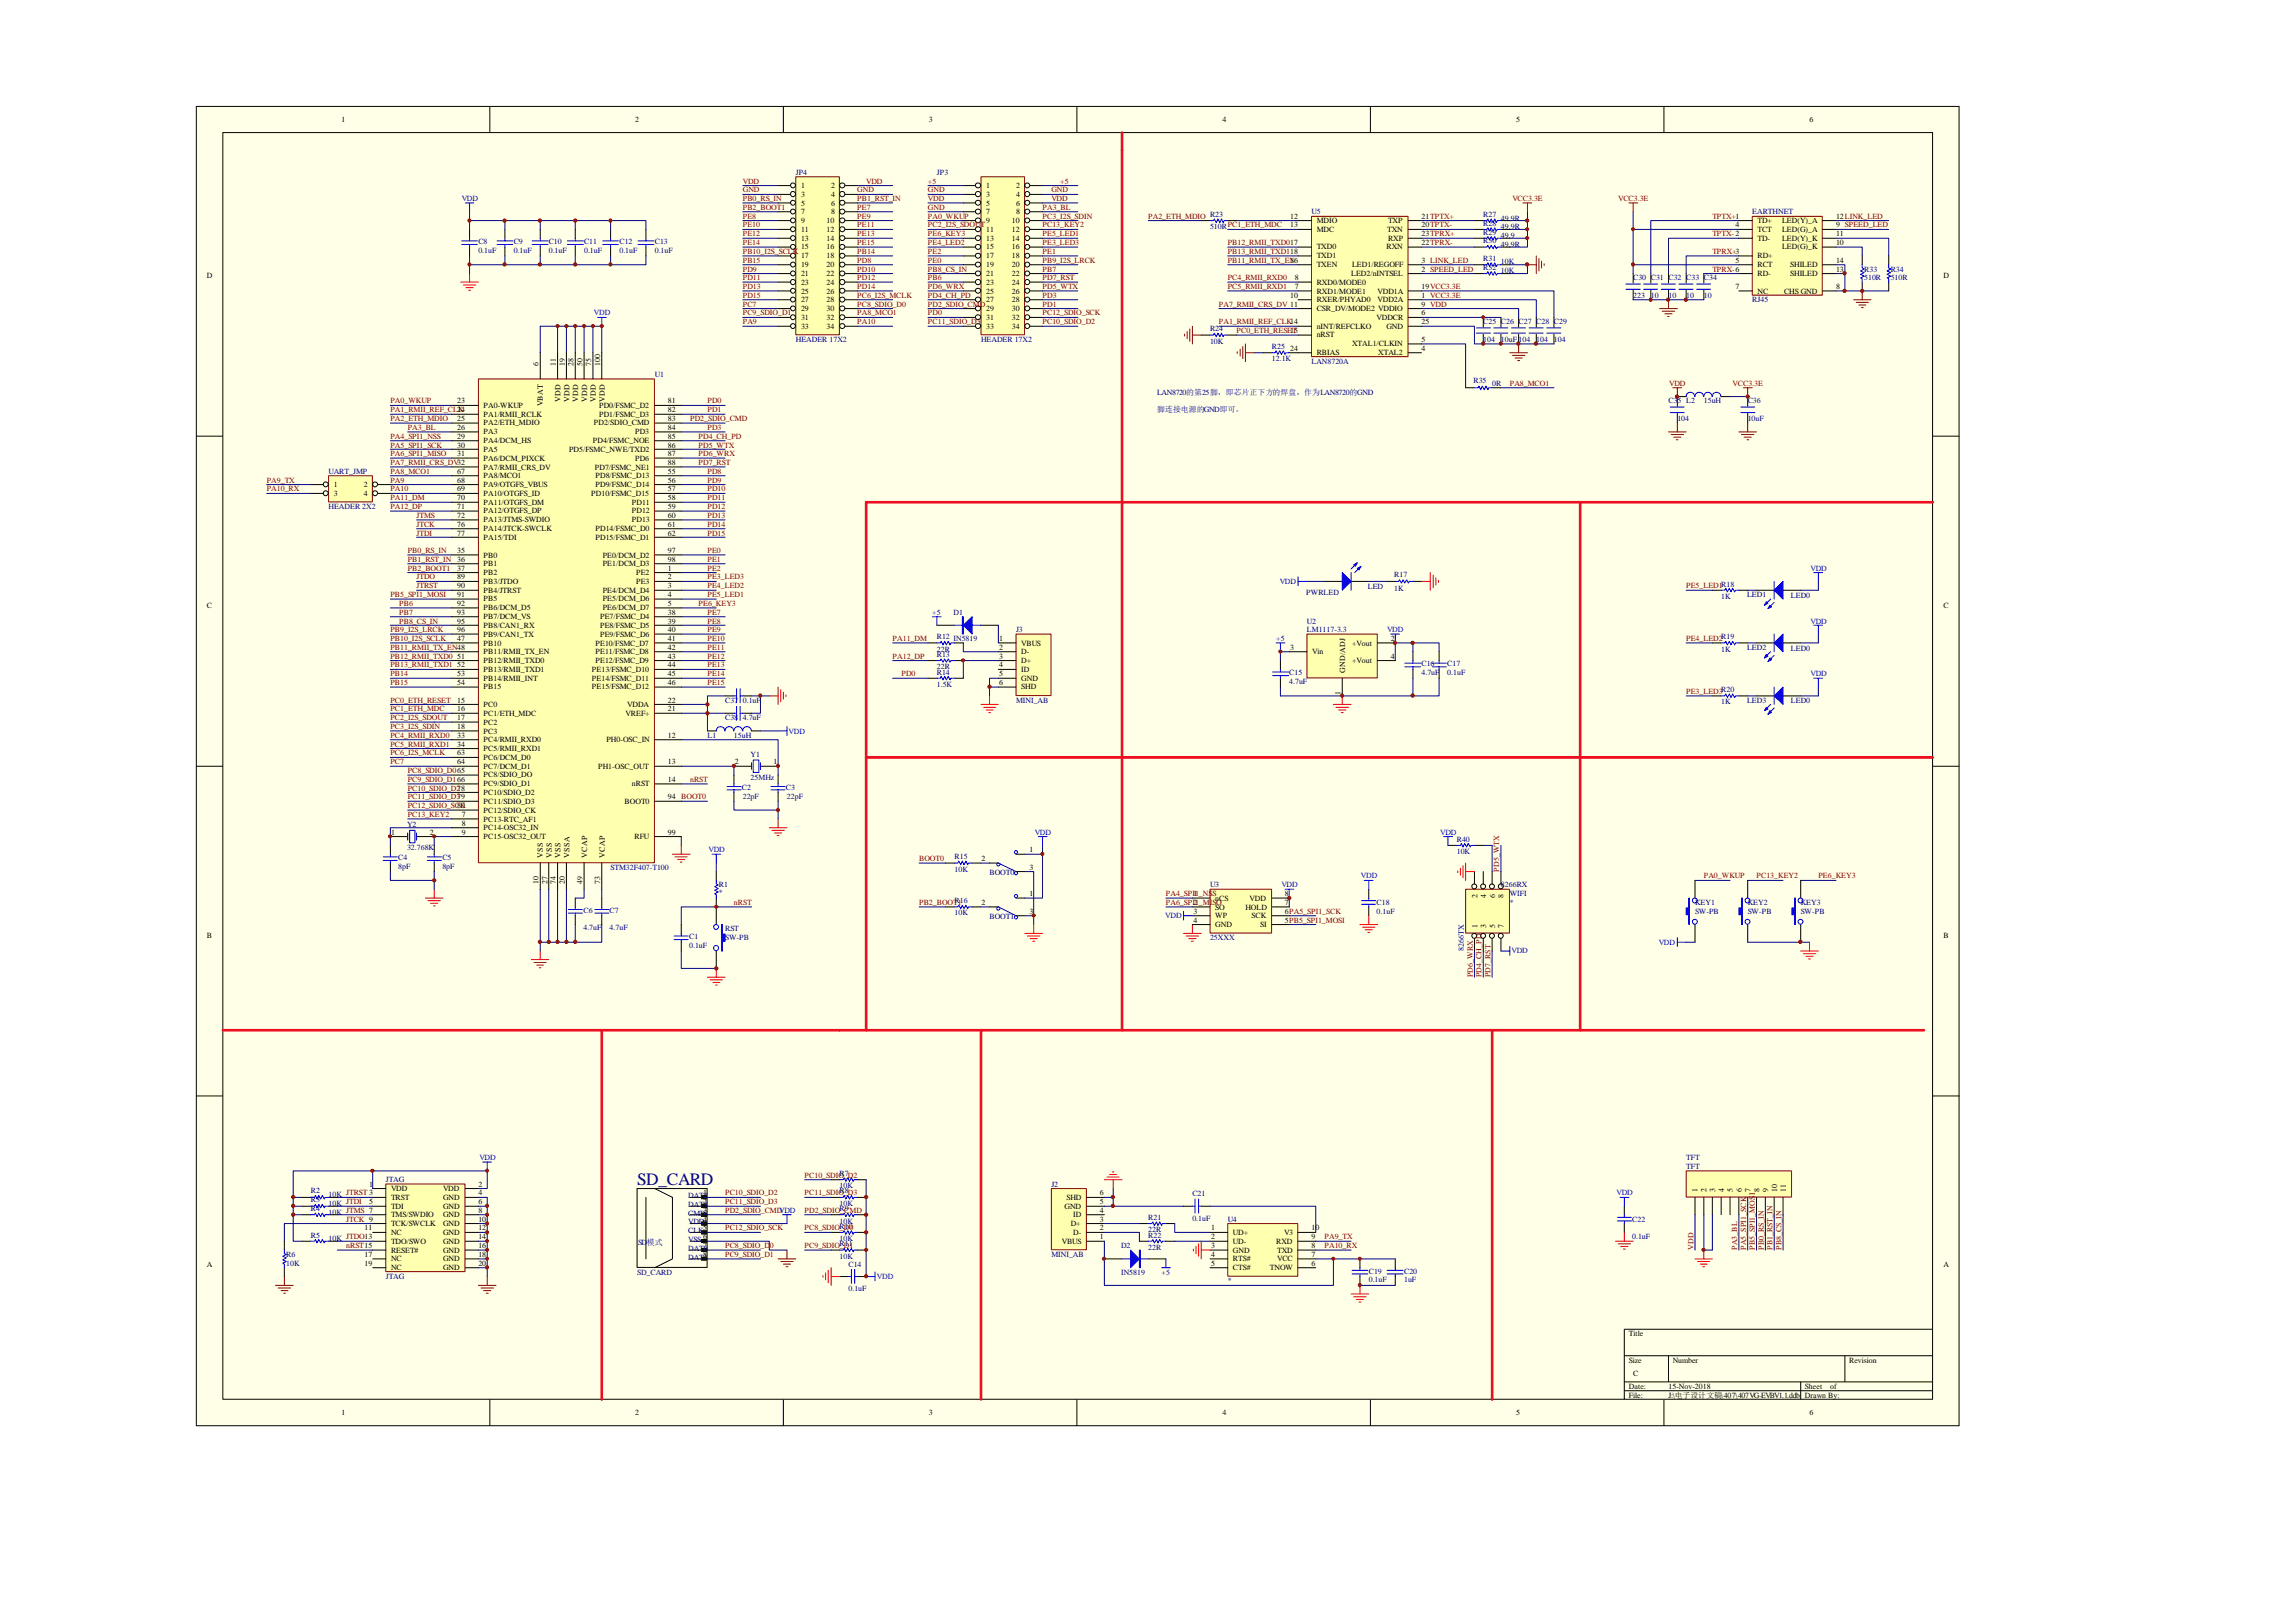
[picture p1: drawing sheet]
<svg xmlns="http://www.w3.org/2000/svg" width="297mm" height="210mm" viewBox="0 0 297 210" stroke-linecap="round" stroke-linejoin="round" font-family="sans-serif">
<defs><g id="words">
<text font-size="2.2" fill="#000080" x="82.4" y="153.3">SD_CARD</text>
<g font-size="1">
<text x="44.2" y="15.8">1</text>
<text x="82.2" y="15.8">2</text>
<text x="120.2" y="15.8">3</text>
<text x="158.2" y="15.8">4</text>
<text x="196.1" y="15.8">5</text>
<text x="234.1" y="15.8">6</text>
<text x="103.6" y="24.3">1</text>
<text x="103.6" y="25.5">3</text>
<text x="103.6" y="26.6">5</text>
<text x="103.6" y="27.7">7</text>
<text x="103.6" y="28.9">9</text>
<text x="106.9" y="28.9">10</text>
<text x="107.5" y="24.3">2</text>
<text x="107.5" y="25.5">4</text>
<text x="107.5" y="26.6">6</text>
<text x="107.5" y="27.7">8</text>
<text x="127.6" y="24.3">1</text>
<text x="127.6" y="25.5">3</text>
<text x="127.6" y="26.6">5</text>
<text x="127.6" y="27.7">7</text>
<text x="127.6" y="28.9">9</text>
<text x="130.9" y="28.9">10</text>
<text x="131.4" y="24.3">2</text>
<text x="131.4" y="25.5">4</text>
<text x="131.4" y="26.6">6</text>
<text x="131.4" y="27.7">8</text>
<text x="166.9" y="28.3">12</text>
<text x="166.9" y="29.4">13</text>
<text x="170.3" y="28.9">MDIO</text>
<text x="179.6" y="28.9">TXP</text>
<text x="183.9" y="29.4">20TPTX-</text>
<text x="183.9" y="28.3">21TPTX+</text>
<text x="224.5" y="29.4">4</text>
<text x="227.4" y="28.9">TD+</text>
<text x="230.5" y="28.9">LED(Y)_A</text>
<text x="237.5" y="29.4">9 SPEED_LED</text>
<text x="237.5" y="28.3">12LINK_LED</text>
<text x="26.8" y="36">D</text>
<text x="103.6" y="30">11</text>
<text x="103.6" y="31.2">13</text>
<text x="103.6" y="32.3">15</text>
<text x="103.6" y="33.4">17</text>
<text x="103.6" y="34.6">19</text>
<text x="103.6" y="35.7">21</text>
<text x="106.9" y="30">12</text>
<text x="106.9" y="31.2">14</text>
<text x="106.9" y="32.3">16</text>
<text x="106.9" y="33.4">18</text>
<text x="106.9" y="34.6">20</text>
<text x="106.9" y="35.7">22</text>
<text x="127.6" y="30">11</text>
<text x="127.6" y="31.2">13</text>
<text x="127.6" y="32.3">15</text>
<text x="127.6" y="33.4">17</text>
<text x="127.6" y="34.6">19</text>
<text x="127.6" y="35.7">21</text>
<text x="130.9" y="30">12</text>
<text x="130.9" y="31.2">14</text>
<text x="130.9" y="32.3">16</text>
<text x="130.9" y="33.4">18</text>
<text x="130.9" y="34.6">20</text>
<text x="130.9" y="35.7">22</text>
<text x="166.9" y="34">16</text>
<text x="170.3" y="30">MDC</text>
<text x="170.3" y="34.6">TXEN</text>
<text x="170.3" y="32.3">TXD0</text>
<text x="170.3" y="33.4">TXD1</text>
<text x="174.8" y="35.7">LED2/nINTSEL</text>
<text x="174.9" y="34.6">LED1/REGOFF</text>
<text x="179.4" y="32.3">RXN</text>
<text x="179.5" y="30">TXN</text>
<text x="179.6" y="31.2">RXP</text>
<text x="183.9" y="34">3 LINK_LED</text>
<text x="183.9" y="35.2">2 SPEED_LED</text>
<text x="183.9" y="31.7">22TPRX-</text>
<text x="183.9" y="30.6">23TPRX+</text>
<text x="224.5" y="34">5</text>
<text x="227.4" y="31.2">TD-</text>
<text x="227.4" y="33.4">RD+</text>
<text x="227.4" y="30">TCT</text>
<text x="227.4" y="34.6">RCT</text>
<text x="227.4" y="35.7">RD-</text>
<text x="230.5" y="30">LED(G)_A</text>
<text x="230.5" y="32.3">LED(G)_K</text>
<text x="230.5" y="31.2">LED(Y)_K</text>
<text x="231.6" y="35.7">SHILED</text>
<text x="231.6" y="34.6">SHILED</text>
<text x="237.5" y="31.7">10</text>
<text x="237.5" y="30.6">11</text>
<text x="237.5" y="35.2">13</text>
<text x="237.5" y="34">14</text>
<text x="251.4" y="36">D</text>
<text x="103.6" y="36.8">23</text>
<text x="103.6" y="38">25</text>
<text x="103.6" y="39.1">27</text>
<text x="103.6" y="40.3">29</text>
<text x="103.6" y="41.4">31</text>
<text x="106.9" y="36.8">24</text>
<text x="106.9" y="38">26</text>
<text x="106.9" y="39.1">28</text>
<text x="106.9" y="40.3">30</text>
<text x="106.9" y="41.4">32</text>
<text x="127.6" y="36.8">23</text>
<text x="127.6" y="38">25</text>
<text x="127.6" y="39.1">27</text>
<text x="127.6" y="40.3">29</text>
<text x="127.6" y="41.4">31</text>
<text x="130.9" y="36.8">24</text>
<text x="130.9" y="38">26</text>
<text x="130.9" y="39.1">28</text>
<text x="130.9" y="40.3">30</text>
<text x="130.9" y="41.4">32</text>
<text x="166.9" y="38.5">10</text>
<text x="167.5" y="37.4">7</text>
<text x="167.5" y="36.3">8</text>
<text x="170.3" y="38">RXD1/MODE1</text>
<text x="170.3" y="36.8">RXD0/MODE0</text>
<text x="170.3" y="39.1">RXER/PHYAD0</text>
<text x="170.3" y="40.3">CSR_DV/MODE2 VDDIO</text>
<text x="178.1" y="41.4">VDDCR</text>
<text x="178.2" y="39.1">VDD2A</text>
<text x="178.2" y="38">VDD1A</text>
<text x="183.9" y="40.8">6</text>
<text x="183.9" y="38.5">1 VCC3.3E</text>
<text x="183.9" y="39.7">9 VDD</text>
<text x="183.9" y="37.4">19VCC3.3E</text>
<text x="183.9" y="42">25</text>
<text x="224.5" y="37.4">7</text>
<text x="227.4" y="38">NC</text>
<text x="230.8" y="38">CHS GND</text>
<text x="237.5" y="37.4">8</text>
<text x="69.7" y="47.3" transform="rotate(-90 69.7 47.3)">6</text>
<text x="71.9" y="47.3" transform="rotate(-90 71.9 47.3)">11</text>
<text x="73.1" y="47.3" transform="rotate(-90 73.1 47.3)">19</text>
<text x="74.2" y="47.3" transform="rotate(-90 74.2 47.3)">28</text>
<text x="75.4" y="47.3" transform="rotate(-90 75.4 47.3)">50</text>
<text x="76.5" y="47.3" transform="rotate(-90 76.5 47.3)">75</text>
<text x="77.6" y="47.3" transform="rotate(-90 77.6 47.3)">100</text>
<text x="103.6" y="42.6">33</text>
<text x="106.9" y="42.6">34</text>
<text x="127.6" y="42.6">33</text>
<text x="130.9" y="42.6">34</text>
<text x="166.9" y="43.1">15</text>
<text x="166.9" y="45.4">24</text>
<text x="170.3" y="42.6">nINT/REFCLKO</text>
<text x="170.3" y="43.7">nRST</text>
<text x="170.3" y="45.9">RBIAS</text>
<text x="174.9" y="44.8">XTAL1/CLKIN</text>
<text x="178.3" y="45.9">XTAL2</text>
<text x="179.4" y="42.6">GND</text>
<text x="183.9" y="44.3">5</text>
<text x="183.9" y="45.4">4</text>
<text x="59.1" y="52.2">23</text>
<text x="59.1" y="53.4">24</text>
<text x="62.6" y="52.8">PA0-WKUP</text>
<text x="62.6" y="53.9">PA1/RMII_RCLK</text>
<text x="70.2" y="52.6" transform="rotate(-90 70.2 52.6)">VBAT</text>
<text x="72.5" y="52" transform="rotate(-90 72.5 52)">VDD</text>
<text x="73.7" y="52" transform="rotate(-90 73.7 52)">VDD</text>
<text x="74.8" y="52" transform="rotate(-90 74.8 52)">VDD</text>
<text x="75.9" y="52" transform="rotate(-90 75.9 52)">VDD</text>
<text x="77.1" y="52" transform="rotate(-90 77.1 52)">VDD</text>
<text x="77.5" y="52.8">PD0/FSMC_D2</text>
<text x="77.5" y="53.9">PD1/FSMC_D3</text>
<text x="78.2" y="52" transform="rotate(-90 78.2 52)">VDD</text>
<text x="86.4" y="52.2">81</text>
<text x="86.4" y="53.4">82</text>
<text x="59.1" y="54.5">25</text>
<text x="59.1" y="55.6">26</text>
<text x="59.1" y="56.8">29</text>
<text x="59.1" y="57.9">30</text>
<text x="59.1" y="59">31</text>
<text x="62.6" y="55">PA2/ETH_MDIO</text>
<text x="62.6" y="56.2">PA3</text>
<text x="62.6" y="57.3">PA4/DCM_HS</text>
<text x="62.6" y="58.5">PA5</text>
<text x="62.6" y="59.6">PA6/DCM_PIXCK</text>
<text x="73.6" y="58.5">PD5/FSMC_NWE/TXD2</text>
<text x="76.7" y="57.3">PD4/FSMC_NOE</text>
<text x="76.8" y="55">PD2/SDIO_CMD</text>
<text x="82.2" y="56.2">PD3</text>
<text x="82.2" y="59.6">PD6</text>
<text x="86.4" y="54.5">83</text>
<text x="86.4" y="55.6">84</text>
<text x="86.4" y="56.8">85</text>
<text x="86.4" y="57.9">86</text>
<text x="86.4" y="59">87</text>
<text x="43.2" y="63">1</text>
<text x="43.2" y="64.2">3</text>
<text x="47.1" y="63">2</text>
<text x="47.1" y="64.2">4</text>
<text x="59.1" y="61.3">67</text>
<text x="59.1" y="62.5">68</text>
<text x="59.1" y="63.6">69</text>
<text x="59.1" y="64.7">70</text>
<text x="59.1" y="65.9">71</text>
<text x="62.6" y="60.8">PA7/RMII_CRS_DV</text>
<text x="62.6" y="61.9">PA8/MCO1</text>
<text x="62.6" y="63">PA9/OTGFS_VBUS</text>
<text x="62.6" y="64.2">PA10/OTGFS_ID</text>
<text x="62.6" y="65.3">PA11/OTGFS_DM</text>
<text x="76.5" y="64.2">PD10/FSMC_D15</text>
<text x="77" y="60.8">PD7/FSMC_NE1</text>
<text x="77" y="61.9">PD8/FSMC_D13</text>
<text x="77" y="63">PD9/FSMC_D14</text>
<text x="81.7" y="65.3">PD11</text>
<text x="86.4" y="60.2">88</text>
<text x="86.4" y="61.3">55</text>
<text x="86.4" y="62.5">56</text>
<text x="86.4" y="63.6">57</text>
<text x="86.4" y="64.7">58</text>
<text x="86.4" y="65.9">59</text>
<text x="59.1" y="67">72</text>
<text x="59.1" y="68.2">76</text>
<text x="59.1" y="69.3">77</text>
<text x="59.1" y="71.6">35</text>
<text x="62.6" y="66.4">PA12/OTGFS_DP</text>
<text x="62.6" y="67.6">PA13/JTMS-SWDIO</text>
<text x="62.6" y="68.7">PA14/JTCK-SWCLK</text>
<text x="62.6" y="69.9">PA15/TDI</text>
<text x="77" y="68.7">PD14/FSMC_D0</text>
<text x="77" y="69.9">PD15/FSMC_D1</text>
<text x="81.7" y="66.4">PD12</text>
<text x="81.7" y="67.6">PD13</text>
<text x="86.4" y="67">60</text>
<text x="86.4" y="68.2">61</text>
<text x="86.4" y="69.3">62</text>
<text x="86.4" y="71.6">97</text>
<text x="59.1" y="72.7">36</text>
<text x="59.1" y="73.8">37</text>
<text x="59.1" y="75">89</text>
<text x="59.1" y="76.1">90</text>
<text x="59.1" y="77.3">91</text>
<text x="62.6" y="72.2">PB0</text>
<text x="62.6" y="73.3">PB1</text>
<text x="62.6" y="74.4">PB2</text>
<text x="62.6" y="75.5">PB3/JTDO</text>
<text x="62.6" y="76.7">PB4/JTRST</text>
<text x="62.6" y="77.8">PB5</text>
<text x="78" y="72.2">PE0/DCM_D2</text>
<text x="78" y="73.3">PE1/DCM_D3</text>
<text x="78" y="76.7">PE4/DCM_D4</text>
<text x="78" y="77.8">PE5/DCM_D6</text>
<text x="82.3" y="74.4">PE2</text>
<text x="82.3" y="75.5">PE3</text>
<text x="86.4" y="72.7">98</text>
<text x="86.4" y="73.8">1</text>
<text x="86.4" y="75">2</text>
<text x="86.4" y="76.1">3</text>
<text x="86.4" y="77.3">4</text>
<text x="26.8" y="78.6">C</text>
<text x="59.1" y="78.4">92</text>
<text x="59.1" y="79.6">93</text>
<text x="59.1" y="80.7">95</text>
<text x="59.1" y="81.8">96</text>
<text x="59.1" y="82.9">47</text>
<text x="62.6" y="79">PB6/DCM_D5</text>
<text x="62.6" y="80.1">PB7/DCM_VS</text>
<text x="62.6" y="81.3">PB8/CAN1_RX</text>
<text x="62.6" y="82.4">PB9/CAN1_TX</text>
<text x="62.6" y="83.5">PB10</text>
<text x="77" y="83.5">PE10/FSMC_D7</text>
<text x="77.6" y="80.1">PE7/FSMC_D4</text>
<text x="77.6" y="81.3">PE8/FSMC_D5</text>
<text x="77.6" y="82.4">PE9/FSMC_D6</text>
<text x="78" y="79">PE6/DCM_D7</text>
<text x="86.4" y="78.4">5</text>
<text x="86.4" y="79.6">38</text>
<text x="86.4" y="80.7">39</text>
<text x="86.4" y="81.8">40</text>
<text x="86.4" y="82.9">41</text>
<text x="129.3" y="82.9">1</text>
<text x="132.1" y="83.5">VBUS</text>
<text x="174.9" y="83.5">+Vout</text>
<text x="179.9" y="82.9">2</text>
<text x="251.4" y="78.6">C</text>
<text x="59.1" y="85.2">51</text>
<text x="59.1" y="86.4">52</text>
<text x="59.1" y="87.5">53</text>
<text x="59.1" y="88.7">54</text>
<text x="62.6" y="84.7">PB11/RMII_TX_EN</text>
<text x="62.6" y="85.8">PB12/RMII_TXD0</text>
<text x="62.6" y="86.9">PB13/RMII_TXD1</text>
<text x="62.6" y="88.1">PB14/RMII_INT</text>
<text x="62.6" y="89.2">PB15</text>
<text x="76.6" y="86.9">PE13/FSMC_D10</text>
<text x="76.6" y="88.1">PE14/FSMC_D11</text>
<text x="76.6" y="89.2">PE15/FSMC_D12</text>
<text x="77" y="84.7">PE11/FSMC_D8</text>
<text x="77" y="85.8">PE12/FSMC_D9</text>
<text x="86.4" y="84.1">42</text>
<text x="86.4" y="85.2">43</text>
<text x="86.4" y="86.4">44</text>
<text x="86.4" y="87.5">45</text>
<text x="86.4" y="88.7">46</text>
<text x="129.3" y="84.1">2</text>
<text x="129.3" y="85.2">3</text>
<text x="129.3" y="86.4">4</text>
<text x="129.3" y="87.5">5</text>
<text x="129.3" y="88.7">6</text>
<text x="132.1" y="84.7">D-</text>
<text x="132.1" y="85.8">D+</text>
<text x="132.1" y="86.9">ID</text>
<text x="132.1" y="88.1">GND</text>
<text x="132.1" y="89.2">SHD</text>
<text x="166.9" y="84.1">3</text>
<text x="169.8" y="84.7">Vin</text>
<text x="173.4" y="89.9" transform="rotate(-90 173.4 89.9)">1</text>
<text x="174" y="87.1" transform="rotate(-90 174 87.1)">GND/ADJ</text>
<text x="174.9" y="85.8">+Vout</text>
<text x="179.9" y="85.2">4</text>
<text x="59.1" y="90.9">15</text>
<text x="59.1" y="92">16</text>
<text x="59.1" y="93.2">17</text>
<text x="59.1" y="94.3">18</text>
<text x="59.1" y="95.5">33</text>
<text x="62.6" y="91.5">PC0</text>
<text x="62.6" y="92.6">PC1/ETH_MDC</text>
<text x="62.6" y="93.8">PC2</text>
<text x="62.6" y="94.9">PC3</text>
<text x="80.9" y="92.6">VREF+</text>
<text x="81.2" y="91.5">VDDA</text>
<text x="86.4" y="90.9">22</text>
<text x="86.4" y="92">21</text>
<text x="86.4" y="95.5">12</text>
<text x="59.1" y="96.6">34</text>
<text x="59.1" y="97.8">63</text>
<text x="59.1" y="98.9">64</text>
<text x="62.6" y="96.1">PC4/RMII_RXD0</text>
<text x="62.6" y="97.2">PC5/RMII_RXD1</text>
<text x="62.6" y="98.3">PC6/DCM_D0</text>
<text x="62.6" y="99.5">PC7/DCM_D1</text>
<text x="62.6" y="100.6">PC8/SDIO_DO</text>
<text x="62.6" y="101.7">PC9/SDIO_D1</text>
<text x="77.4" y="99.5">PH1-OSC_OUT</text>
<text x="78.4" y="96.1">PH0-OSC_IN</text>
<text x="81.7" y="101.7">nRST</text>
<text x="86.4" y="98.9">13</text>
<text x="86.4" y="101.2">14</text>
<text x="95.1" y="98.9">2</text>
<text x="100.1" y="98.9">1</text>
<text x="59.1" y="104.6">80</text>
<text x="59.7" y="105.7">7</text>
<text x="59.7" y="106.9">8</text>
<text x="62.6" y="102.9">PC10/SDIO_D2</text>
<text x="62.6" y="104">PC11/SDIO_D3</text>
<text x="62.6" y="105.2">PC12/SDIO_CK</text>
<text x="62.6" y="106.3">PC13-RTC_AF1</text>
<text x="62.6" y="107.5">PC14-OSC32_IN</text>
<text x="80.8" y="104">BOOT0</text>
<text x="86.4" y="103.4">94</text>
<text x="50.6" y="108">1</text>
<text x="55.6" y="108">2</text>
<text x="59.7" y="108">9</text>
<text x="62.6" y="108.6">PC15-OSC32_OUT</text>
<text x="70.2" y="111" transform="rotate(-90 70.2 111)">VSS</text>
<text x="71.4" y="111" transform="rotate(-90 71.4 111)">VSS</text>
<text x="72.5" y="111" transform="rotate(-90 72.5 111)">VSS</text>
<text x="73.7" y="111" transform="rotate(-90 73.7 111)">VSSA</text>
<text x="75.9" y="111" transform="rotate(-90 75.9 111)">VCAP</text>
<text x="78.2" y="111" transform="rotate(-90 78.2 111)">VCAP</text>
<text x="82.1" y="108.6">RFU</text>
<text x="86.4" y="108">99</text>
<text x="127" y="111.4">2</text>
<text x="133.2" y="110.3">1</text>
<text x="133.2" y="112.6">3</text>
<text x="69.7" y="114.4" transform="rotate(-90 69.7 114.4)">10</text>
<text x="70.8" y="114.4" transform="rotate(-90 70.8 114.4)">27</text>
<text x="71.9" y="114.4" transform="rotate(-90 71.9 114.4)">74</text>
<text x="73.1" y="114.4" transform="rotate(-90 73.1 114.4)">20</text>
<text x="75.4" y="114.4" transform="rotate(-90 75.4 114.4)">49</text>
<text x="77.6" y="114.4" transform="rotate(-90 77.6 114.4)">73</text>
<text x="127" y="117.1">2</text>
<text x="133.2" y="116">1</text>
<text x="133.2" y="118.3">3</text>
<text x="154.4" y="116">1</text>
<text x="154.4" y="117.1">2</text>
<text x="154.4" y="118.3">3</text>
<text x="154.4" y="119.4">4</text>
<text x="157.2" y="116.6">nCS</text>
<text x="157.2" y="117.7">SO</text>
<text x="157.2" y="118.8">WP</text>
<text x="157.2" y="119.9">GND</text>
<text x="161.1" y="117.7">HOLD</text>
<text x="161.7" y="116.6">VDD</text>
<text x="161.9" y="118.8">SCK</text>
<text x="163" y="119.9">SI</text>
<text x="166.2" y="119.4">5PB5_SPI1_MOSI</text>
<text x="166.2" y="118.3">6PA5_SPI1_SCK</text>
<text x="166.2" y="117.1">7</text>
<text x="166.2" y="116">8</text>
<text x="191.1" y="116.2" transform="rotate(-90 191.1 116.2)">2</text>
<text x="192.3" y="116.2" transform="rotate(-90 192.3 116.2)">4</text>
<text x="193.4" y="116.2" transform="rotate(-90 193.4 116.2)">6</text>
<text x="194.5" y="116.2" transform="rotate(-90 194.5 116.2)">8</text>
<text x="26.8" y="121.3">B</text>
<text x="191.1" y="120.1" transform="rotate(-90 191.1 120.1)">1</text>
<text x="192.3" y="120.1" transform="rotate(-90 192.3 120.1)">3</text>
<text x="193.4" y="120.1" transform="rotate(-90 193.4 120.1)">5</text>
<text x="194.5" y="120.1" transform="rotate(-90 194.5 120.1)">7</text>
<text x="251.4" y="121.3">B</text>
<text x="47.8" y="153.6">1</text>
<text x="47.8" y="155.8">5</text>
<text x="50.6" y="154.1">VDD</text>
<text x="50.6" y="155.3">TRST</text>
<text x="57.3" y="154.1">VDD</text>
<text x="57.3" y="155.3">GND</text>
<text x="61.9" y="153.6">2</text>
<text x="61.9" y="154.7">4</text>
<text x="61.9" y="155.8">6</text>
<text x="91" y="154.7">1</text>
<text x="91" y="155.8">2</text>
<text x="138" y="155.3">SHD</text>
<text x="142.3" y="155.8">5</text>
<text x="142.3" y="154.7">6</text>
<text x="219.6" y="154.2" transform="rotate(-90 219.6 154.2)">1</text>
<text x="220.8" y="154.2" transform="rotate(-90 220.8 154.2)">2</text>
<text x="221.9" y="154.2" transform="rotate(-90 221.9 154.2)">3</text>
<text x="223.1" y="154.2" transform="rotate(-90 223.1 154.2)">4</text>
<text x="224.2" y="154.2" transform="rotate(-90 224.2 154.2)">5</text>
<text x="225.3" y="154.2" transform="rotate(-90 225.3 154.2)">6</text>
<text x="226.5" y="154.2" transform="rotate(-90 226.5 154.2)">7</text>
<text x="227.6" y="154.2" transform="rotate(-90 227.6 154.2)">8</text>
<text x="228.8" y="154.2" transform="rotate(-90 228.8 154.2)">9</text>
<text x="229.9" y="154.2" transform="rotate(-90 229.9 154.2)">10</text>
<text x="231.1" y="154.2" transform="rotate(-90 231.1 154.2)">11</text>
<text x="47.2" y="159.2">11</text>
<text x="50.6" y="156.4">TDI</text>
<text x="50.6" y="157.5">TMS/SWDIO</text>
<text x="50.6" y="158.7">TCK/SWCLK</text>
<text x="50.6" y="159.8">NC</text>
<text x="50.6" y="161">TDO/SWO</text>
<text x="57.3" y="156.4">GND</text>
<text x="57.3" y="157.5">GND</text>
<text x="57.3" y="158.7">GND</text>
<text x="57.3" y="159.8">GND</text>
<text x="57.3" y="161">GND</text>
<text x="61.9" y="157">8</text>
<text x="61.9" y="158.1">10</text>
<text x="61.9" y="159.2">12</text>
<text x="61.9" y="160.4">14</text>
<text x="61.9" y="161.5">16</text>
<text x="91" y="157">3</text>
<text x="91" y="158.1">4</text>
<text x="91" y="159.2">5</text>
<text x="91" y="160.4">6</text>
<text x="91" y="161.5">7</text>
<text x="137.4" y="161">VBUS</text>
<text x="137.7" y="156.4">GND</text>
<text x="138.5" y="158.7">D+</text>
<text x="138.9" y="159.8">D-</text>
<text x="138.9" y="157.5">ID</text>
<text x="142.3" y="160.4">1</text>
<text x="142.3" y="159.2">2</text>
<text x="142.3" y="158.1">3</text>
<text x="142.3" y="157">4</text>
<text x="156.7" y="159.2">1</text>
<text x="156.7" y="160.4">2</text>
<text x="156.7" y="161.5">3</text>
<text x="159.5" y="159.8">UD+</text>
<text x="159.5" y="161">UD-</text>
<text x="165.1" y="161">RXD</text>
<text x="166.1" y="159.8">V3</text>
<text x="169.7" y="161.5">8</text>
<text x="169.7" y="160.4">9</text>
<text x="169.7" y="159.2">10</text>
<text x="26.8" y="164">A</text>
<text x="47.2" y="162.7">17</text>
<text x="47.2" y="163.8">19</text>
<text x="50.6" y="162.1">RESET#</text>
<text x="50.6" y="163.2">NC</text>
<text x="50.6" y="164.4">NC</text>
<text x="57.3" y="162.1">GND</text>
<text x="57.3" y="163.2">GND</text>
<text x="57.3" y="164.4">GND</text>
<text x="61.9" y="162.7">18</text>
<text x="61.9" y="163.8">20</text>
<text x="91" y="162.7">8</text>
<text x="156.7" y="162.7">4</text>
<text x="156.7" y="163.8">5</text>
<text x="159.5" y="162.1">GND</text>
<text x="159.5" y="163.2">RTS#</text>
<text x="159.5" y="164.4">CTS#</text>
<text x="164.3" y="164.4">TNOW</text>
<text x="165.2" y="163.2">VCC</text>
<text x="165.2" y="162.1">TXD</text>
<text x="169.7" y="163.8">6</text>
<text x="169.7" y="162.7">7</text>
<text x="251.4" y="164">A</text>
<text x="210.7" y="172.9">Title</text>
<text x="210.7" y="176.3">Size</text>
<text x="210.7" y="179.7">Date:</text>
<text x="211.3" y="178">C</text>
<text x="215.9" y="179.7">15-Nov-2018</text>
<text x="216.4" y="176.3">Number</text>
<text x="233.5" y="179.7">Sheet</text>
<text x="236.8" y="179.7">of</text>
<text x="239.2" y="176.3">Revision</text>
<text x="44.2" y="183.1">1</text>
<text x="82.2" y="183.1">2</text>
<text x="120.2" y="183.1">3</text>
<text x="158.2" y="183.1">4</text>
<text x="196.1" y="183.1">5</text>
<text x="210.7" y="180.9">File:</text>
<text x="215.9" y="180.9">J:\电子设计文稿\407\407VG-EVBV1.1.ddb</text>
<text x="233.5" y="180.9">Drawn By:</text>
<text x="234.1" y="183.1">6</text>
</g>
<g font-size="1" fill="#800000">
<text x="96.1" y="23.8">VDD</text>
<text x="112.1" y="23.8">VDD</text>
<text x="120.1" y="23.8">+5</text>
<text x="137.2" y="23.8">+5</text>
<text x="96.1" y="28.3">PE8</text>
<text x="96.1" y="29.4">PE10</text>
<text x="96.1" y="26">PB0_RS_IN</text>
<text x="96.1" y="27.1">PB2_BOOT1</text>
<text x="96.1" y="24.9">GND</text>
<text x="110.9" y="27.1">PE7</text>
<text x="110.9" y="28.3">PE9</text>
<text x="110.9" y="29.4">PE11</text>
<text x="110.9" y="26">PB1_RST_IN</text>
<text x="110.9" y="24.9">GND</text>
<text x="120.1" y="29.4">PC2_I2S_SDOUT</text>
<text x="120.1" y="28.3">PA0_WKUP</text>
<text x="120.1" y="24.9">GND</text>
<text x="120.1" y="27.1">GND</text>
<text x="120.1" y="26">VDD</text>
<text x="134.9" y="29.4">PC13_KEY2</text>
<text x="134.9" y="28.3">PC3_I2S_SDIN</text>
<text x="134.9" y="27.1">PA3_BL</text>
<text x="136" y="24.9">GND</text>
<text x="136" y="26">VDD</text>
<text x="148.5" y="28.3">PA2_ETH_MDIO R23</text>
<text x="158.8" y="29.4">PC1_ETH_MDC</text>
<text x="195.7" y="26">VCC3.3E</text>
<text x="209.3" y="26">VCC3.3E</text>
<text x="221.5" y="28.3">TPTX+1</text>
<text x="96.1" y="35.2">PD9</text>
<text x="96.1" y="34">PB15</text>
<text x="96.1" y="32.9">PB10_I2S_SCLK</text>
<text x="96.1" y="30.6">PE12</text>
<text x="96.1" y="31.7">PE14</text>
<text x="110.9" y="35.2">PD10</text>
<text x="110.9" y="34">PD8</text>
<text x="110.9" y="32.9">PB14</text>
<text x="110.9" y="30.6">PE13</text>
<text x="110.9" y="31.7">PE15</text>
<text x="120.1" y="35.2">PB8_CS_IN</text>
<text x="120.1" y="34">PE0</text>
<text x="120.1" y="32.9">PE2</text>
<text x="120.1" y="31.7">PE4_LED2</text>
<text x="120.1" y="30.6">PE6_KEY3</text>
<text x="134.9" y="35.2">PB7</text>
<text x="134.9" y="34">PB9_I2S_LRCK</text>
<text x="134.9" y="32.9">PE1</text>
<text x="134.9" y="31.7">PE3_LED3</text>
<text x="134.9" y="30.6">PE5_LED1</text>
<text x="158.8" y="34">PB11_RMII_TX_EN</text>
<text x="158.8" y="31.7">PB12_RMII_TXD017</text>
<text x="158.8" y="32.9">PB13_RMII_TXD118</text>
<text x="221.5" y="30.6">TPTX-2</text>
<text x="221.5" y="35.2">TPRX-6</text>
<text x="221.5" y="32.9">TPRX+3</text>
<text x="96.1" y="42">PA9</text>
<text x="96.1" y="40.8">PC9_SDIO_D1</text>
<text x="96.1" y="39.7">PC7</text>
<text x="96.1" y="36.3">PD11</text>
<text x="96.1" y="37.4">PD13</text>
<text x="96.1" y="38.5">PD15</text>
<text x="110.9" y="42">PA10</text>
<text x="110.9" y="40.8">PA8_MCO1</text>
<text x="110.9" y="38.5">PC6_I2S_MCLK</text>
<text x="110.9" y="39.7">PC8_SDIO_D0</text>
<text x="110.9" y="36.3">PD12</text>
<text x="110.9" y="37.4">PD14</text>
<text x="120.1" y="42">PC11_SDIO_D3</text>
<text x="120.1" y="40.8">PD0</text>
<text x="120.1" y="39.7">PD2_SDIO_CMD</text>
<text x="120.1" y="38.5">PD4_CH_PD</text>
<text x="120.1" y="37.4">PD6_WRX</text>
<text x="120.1" y="36.3">PB6</text>
<text x="134.9" y="42">PC10_SDIO_D2</text>
<text x="134.9" y="40.8">PC12_SDIO_SCK</text>
<text x="134.9" y="39.7">PD1</text>
<text x="134.9" y="38.5">PD3</text>
<text x="134.9" y="37.4">PD5_WTX</text>
<text x="134.9" y="36.3">PD7_RST</text>
<text x="157.7" y="39.7">PA7_RMII_CRS_DV 11</text>
<text x="157.7" y="42">PA1_RMII_REF_CLK14</text>
<text x="158.8" y="36.3">PC4_RMII_RXD0</text>
<text x="158.8" y="37.4">PC5_RMII_RXD1</text>
<text x="160" y="43.1">PC0_ETH_RESET</text>
<text x="50.5" y="53.4">PA1_RMII_REF_CLK</text>
<text x="50.5" y="52.2">PA0_WKUP</text>
<text x="91.5" y="52.2">PD0</text>
<text x="91.5" y="53.4">PD1</text>
<text x="195.3" y="49.9">PA8_MCO1</text>
<text x="215.9" y="49.9">VDD</text>
<text x="224.2" y="49.9">VCC3.3E</text>
<text x="50.5" y="54.5">PA2_ETH_MDIO</text>
<text x="50.5" y="56.8">PA4_SPI1_NSS</text>
<text x="50.5" y="57.9">PA5_SPI1_SCK</text>
<text x="50.5" y="59">PA6_SPI1_MISO</text>
<text x="52.7" y="55.6">PA3_BL</text>
<text x="89.3" y="54.5">PD2_SDIO_CMD</text>
<text x="90.4" y="57.9">PD5_WTX</text>
<text x="90.4" y="59">PD6_WRX</text>
<text x="90.4" y="56.8">PD4_CH_PD</text>
<text x="91.5" y="55.6">PD3</text>
<text x="34.5" y="63.6">PA10_RX</text>
<text x="34.5" y="62.5">PA9_TX</text>
<text x="50.5" y="60.2">PA7_RMII_CRS_DV32</text>
<text x="50.5" y="61.3">PA8_MCO1</text>
<text x="50.5" y="64.7">PA11_DM</text>
<text x="50.5" y="65.9">PA12_DP</text>
<text x="50.5" y="62.5">PA9</text>
<text x="50.5" y="63.6">PA10</text>
<text x="90.4" y="60.2">PD7_RST</text>
<text x="91.5" y="61.3">PD8</text>
<text x="91.5" y="62.5">PD9</text>
<text x="91.5" y="63.6">PD10</text>
<text x="91.5" y="64.7">PD11</text>
<text x="91.5" y="65.9">PD12</text>
<text x="52.7" y="71.6">PB0_RS_IN</text>
<text x="53.9" y="68.2">JTCK</text>
<text x="53.9" y="67">JTMS</text>
<text x="53.9" y="69.3">JTDI</text>
<text x="91.5" y="67">PD13</text>
<text x="91.5" y="68.2">PD14</text>
<text x="91.5" y="69.3">PD15</text>
<text x="91.5" y="71.6">PE0</text>
<text x="50.5" y="77.3">PB5_SPI1_MOSI</text>
<text x="52.7" y="73.8">PB2_BOOT1</text>
<text x="52.7" y="72.7">PB1_RST_IN</text>
<text x="53.9" y="75">JTDO</text>
<text x="53.9" y="76.1">JTRST</text>
<text x="91.5" y="72.7">PE1</text>
<text x="91.5" y="73.8">PE2</text>
<text x="91.5" y="75">PE3_LED3</text>
<text x="91.5" y="76.1">PE4_LED2</text>
<text x="91.5" y="77.3">PE5_LED1</text>
<text x="218.1" y="76.1">PE5_LED1R18</text>
<text x="50.5" y="81.8">PB9_I2S_LRCK</text>
<text x="50.5" y="82.9">PB10_I2S_SCLK</text>
<text x="51.6" y="78.4">PB6</text>
<text x="51.6" y="79.6">PB7</text>
<text x="51.6" y="80.7">PB8_CS_IN</text>
<text x="90.4" y="78.4">PE6_KEY3</text>
<text x="91.5" y="79.6">PE7</text>
<text x="91.5" y="80.7">PE8</text>
<text x="91.5" y="81.8">PE9</text>
<text x="91.5" y="82.9">PE10</text>
<text x="115.5" y="82.9">PA11_DM</text>
<text x="218.1" y="82.9">PE4_LED2R19</text>
<text x="50.5" y="84.1">PB11_RMII_TX_EN48</text>
<text x="50.5" y="85.2">PB12_RMII_TXD0</text>
<text x="50.5" y="86.4">PB13_RMII_TXD1</text>
<text x="50.5" y="87.5">PB14</text>
<text x="50.5" y="88.7">PB15</text>
<text x="91.5" y="84.1">PE11</text>
<text x="91.5" y="85.2">PE12</text>
<text x="91.5" y="86.4">PE13</text>
<text x="91.5" y="87.5">PE14</text>
<text x="91.5" y="88.7">PE15</text>
<text x="115.5" y="85.2">PA12_DP</text>
<text x="116.6" y="87.5">PD0</text>
<text x="218.1" y="89.8">PE3_LED3</text>
<text x="50.5" y="95.5">PC4_RMII_RXD0</text>
<text x="50.5" y="92">PC1_ETH_MDC</text>
<text x="50.5" y="90.9">PC0_ETH_RESET</text>
<text x="50.5" y="93.2">PC2_I2S_SDOUT</text>
<text x="50.5" y="94.3">PC3_I2S_SDIN</text>
<text x="50.5" y="96.6">PC5_RMII_RXD1</text>
<text x="50.5" y="98.9">PC7</text>
<text x="50.5" y="97.8">PC6_I2S_MCLK</text>
<text x="52.7" y="100">PC8_SDIO_D065</text>
<text x="52.7" y="101.2">PC9_SDIO_D166</text>
<text x="89.3" y="101.2">nRST</text>
<text x="52.7" y="102.3">PC10_SDIO_D278</text>
<text x="52.7" y="103.4">PC11_SDIO_D379</text>
<text x="52.7" y="104.6">PC12_SDIO_SCK</text>
<text x="52.7" y="105.7">PC13_KEY2</text>
<text x="88.1" y="103.4">BOOT0</text>
<text x="118.9" y="111.4">BOOT0</text>
<text x="194" y="112.8" transform="rotate(-90 194 112.8)">PD5_WTX</text>
<text x="220.4" y="113.7">PA0_WKUP</text>
<text x="227.2" y="113.7">PC13_KEY2</text>
<text x="235.2" y="113.7">PE6_KEY3</text>
<text x="95" y="117.1">nRST</text>
<text x="118.9" y="117.1">PB2_BOOT1</text>
<text x="150.8" y="116">PA4_SPI1_NSS</text>
<text x="150.8" y="117.1">PA6_SPI1_MI</text>
<text x="156.8" y="117.1">SO</text>
<text x="190.5" y="126.5" transform="rotate(-90 190.5 126.5)">PD6_WRX</text>
<text x="191.7" y="126.5" transform="rotate(-90 191.7 126.5)">PD4_CH_PD</text>
<text x="192.8" y="126.5" transform="rotate(-90 192.8 126.5)">PD7_RST</text>
<text x="93.8" y="154.7">PC10_SDIO_D2</text>
<text x="93.8" y="155.8">PC11_SDIO_D3</text>
<text x="104.1" y="152.4">PC10_SDIO_D2</text>
<text x="104.1" y="154.7">PC11_SDIO_D3</text>
<text x="44.8" y="158.1">JTCK 9</text>
<text x="44.8" y="160.4">JTDO13</text>
<text x="44.8" y="161.5">nRST15</text>
<text x="93.8" y="157">PD2_SDIO_CMDVDD</text>
<text x="93.8" y="161.5">PC8_SDIO_D0</text>
<text x="93.8" y="159.2">PC12_SDIO_SCK</text>
<text x="104.1" y="159.2">PC8_SDIOR10</text>
<text x="104.1" y="161.5">PC9_SDIOR11</text>
<text x="104.1" y="157">PD2_SDIOR9</text>
<text x="108.7" y="159.2">_D0</text>
<text x="108.7" y="161.5">_D1</text>
<text x="108.7" y="157">_CMD</text>
<text x="171.4" y="160.4">PA9_TX</text>
<text x="171.4" y="161.5">PA10_RX</text>
<text x="219.1" y="161.8" transform="rotate(-90 219.1 161.8)">VDD</text>
<text x="224.7" y="161.8" transform="rotate(-90 224.7 161.8)">PA3_BL</text>
<text x="225.9" y="161.8" transform="rotate(-90 225.9 161.8)">PA5_SPI1_SCK</text>
<text x="227" y="161.8" transform="rotate(-90 227 161.8)">PB5_SPI1_MOSI</text>
<text x="228.2" y="161.8" transform="rotate(-90 228.2 161.8)">PB0_RS_IN</text>
<text x="229.3" y="161.8" transform="rotate(-90 229.3 161.8)">PB1_RST_IN</text>
<text x="230.5" y="161.8" transform="rotate(-90 230.5 161.8)">PB8_CS_IN</text>
<text x="93.8" y="162.7">PC9_SDIO_D1</text>
</g>
<g font-size="1" fill="#000080">
<text x="103" y="22.6">JP4</text>
<text x="121.2" y="22.6">JP3</text>
<text x="156.5" y="29.7">510R</text>
<text x="169.7" y="27.7">U5</text>
<text x="191.9" y="28.1">R27</text>
<text x="191.9" y="29.2">R28</text>
<text x="194.2" y="28.5">49.9R</text>
<text x="194.2" y="29.7">49.9R</text>
<text x="226.7" y="27.7">EARTHNET</text>
<text x="61.9" y="31.6">C8</text>
<text x="61.9" y="32.7">0.1uF</text>
<text x="66.5" y="31.6">C9</text>
<text x="66.5" y="32.7">0.1uF</text>
<text x="71" y="31.6">C10</text>
<text x="71" y="32.7">0.1uF</text>
<text x="75.6" y="31.6">C11</text>
<text x="75.6" y="32.7">0.1uF</text>
<text x="80.1" y="31.6">C12</text>
<text x="80.1" y="32.7">0.1uF</text>
<text x="84.7" y="31.6">C13</text>
<text x="84.7" y="32.7">0.1uF</text>
<text x="191.9" y="30.4">R29</text>
<text x="191.9" y="31.5">R30</text>
<text x="191.9" y="33.8">R31</text>
<text x="191.9" y="34.9">R32</text>
<text x="194.2" y="30.8">49.9</text>
<text x="194.2" y="31.9">49.9R</text>
<text x="194.2" y="34.2">10K</text>
<text x="194.2" y="35.4">10K</text>
<text x="241.2" y="35.2">R33</text>
<text x="244.6" y="35.2">R34</text>
<text x="191.9" y="42">C25 C26 C27 C28 C29</text>
<text x="211.3" y="36.3">C30 C31 C32 C33 C34</text>
<text x="211.3" y="38.5">223</text>
<text x="213.6" y="38.5">10</text>
<text x="215.9" y="38.5">10</text>
<text x="218.1" y="38.5">10</text>
<text x="220.4" y="38.5">10</text>
<text x="226.7" y="39.1">RJ45</text>
<text x="241.2" y="36.3">510R</text>
<text x="244.6" y="36.3">510R</text>
<text x="103" y="44.3">HEADER 17X2</text>
<text x="126.9" y="44.3">HEADER 17X2</text>
<text x="156.5" y="42.9">R24</text>
<text x="156.5" y="44.5">10K</text>
<text x="164.5" y="45.1">R25</text>
<text x="164.5" y="46.8">12.1K</text>
<text x="169.7" y="47.1">LAN8720A</text>
<text x="191.9" y="44.3">104</text>
<text x="194.2" y="44.3">10uF 104</text>
<text x="198.8" y="44.3">104</text>
<text x="201" y="44.3">104</text>
<text x="84.7" y="48.8">U1</text>
<text x="149.7" y="51.1">LAN8720的第25脚，即芯片正下方的焊盘，作为LAN8720的GND</text>
<text x="149.7" y="53.4">脚连接电源的GND即可。</text>
<text x="190.6" y="49.6">R35</text>
<text x="193" y="49.9">0R</text>
<text x="215.9" y="52.2">C35 L2</text>
<text x="220.4" y="52.2">15uH</text>
<text x="226.1" y="52.2">C36</text>
<text x="217" y="54.5">104</text>
<text x="226.1" y="54.5">10uF</text>
<text x="42.5" y="61.3">UART_JMP</text>
<text x="42.5" y="65.9">HEADER 2X2</text>
<text x="169" y="77">PWRLED</text>
<text x="177" y="76.3">LED</text>
<text x="180.4" y="74.6">R17</text>
<text x="180.4" y="76.5">1K</text>
<text x="222.7" y="77.5">1K</text>
<text x="226" y="77.3">LED1</text>
<text x="231.7" y="77.4">LED0</text>
<text x="121.2" y="82.7">R12 IN5819</text>
<text x="123.4" y="79.6">D1</text>
<text x="131.4" y="81.8">J3</text>
<text x="169.1" y="80.7">U2</text>
<text x="169.1" y="81.8">LM1117-3.3</text>
<text x="121.2" y="87.3">R14</text>
<text x="121.2" y="88.9">1.5K</text>
<text x="121.2" y="84.3">22R</text>
<text x="121.2" y="85">R13</text>
<text x="121.2" y="86.6">22R</text>
<text x="166.8" y="87.4">C15</text>
<text x="166.8" y="88.5">4.7uF</text>
<text x="183.9" y="86.2">C16</text>
<text x="183.9" y="87.4">4.7uF</text>
<text x="187.2" y="86.2">C17</text>
<text x="187.2" y="87.4">0.1uF</text>
<text x="222.7" y="89.5">R20</text>
<text x="222.7" y="84.3">1K</text>
<text x="226" y="84.1">LED2</text>
<text x="231.7" y="84.2">LED0</text>
<text x="91.5" y="95.5">L1</text>
<text x="93.8" y="93.2">C38</text>
<text x="93.8" y="90.9">C37</text>
<text x="95" y="95.5">15uH</text>
<text x="96.1" y="93.2">4.7uF</text>
<text x="96.1" y="90.9">0.1uF</text>
<text x="131.4" y="90.9">MINI_AB</text>
<text x="222.7" y="91.2">1K</text>
<text x="226" y="90.9">LED3</text>
<text x="231.7" y="91">LED0</text>
<text x="97.1" y="98">Y1</text>
<text x="97.1" y="100.9">25MHz</text>
<text x="52.7" y="107.1">Y2</text>
<text x="96" y="102.2">C2</text>
<text x="96.1" y="103.4">22pF</text>
<text x="101.7" y="102.2">C3</text>
<text x="101.8" y="103.4">22pF</text>
<text x="51.5" y="111.3">C4</text>
<text x="51.5" y="112.5">8pF</text>
<text x="52.7" y="110">32.768K</text>
<text x="57.2" y="111.3">C5</text>
<text x="57.2" y="112.5">8pF</text>
<text x="79" y="112.6">STM32F407-T100</text>
<text x="123.5" y="111.2">R15</text>
<text x="123.5" y="112.8">10K</text>
<text x="128" y="113.3">BOOT0</text>
<text x="188.5" y="108.9">R40</text>
<text x="188.5" y="110.5">10K</text>
<text x="75.5" y="118.1">C6</text>
<text x="78.9" y="118.1">C7</text>
<text x="93" y="114.7">R1</text>
<text x="93" y="115.9">*</text>
<text x="123.5" y="116.9">R16</text>
<text x="123.5" y="118.5">10K</text>
<text x="128" y="118.9">BOOT1</text>
<text x="156.5" y="114.8">U3</text>
<text x="178.1" y="117.1">C18</text>
<text x="178.1" y="118.3">0.1uF</text>
<text x="194.2" y="114.8">8266RX</text>
<text x="195.3" y="116">WIFI</text>
<text x="195.3" y="117.1">*</text>
<text x="219.3" y="117.1">KEY1</text>
<text x="219.3" y="118.3">SW-PB</text>
<text x="226.1" y="117.1">KEY2</text>
<text x="226.1" y="118.3">SW-PB</text>
<text x="233" y="117.1">KEY3</text>
<text x="233" y="118.3">SW-PB</text>
<text x="75.5" y="120.4">4.7uF</text>
<text x="78.9" y="120.4">4.7uF</text>
<text x="89.2" y="121.6">C1</text>
<text x="89.2" y="122.7">0.1uF</text>
<text x="93.8" y="120.5">RST</text>
<text x="93.8" y="121.7">SW-PB</text>
<text x="156.5" y="121.7">25XXX</text>
<text x="189.4" y="123.1" transform="rotate(-90 189.4 123.1)">8266TX</text>
<text x="40.2" y="154.4">R2</text>
<text x="40.2" y="155.6">R3</text>
<text x="42.5" y="154.9">10K JTRST 3</text>
<text x="49.9" y="153">JTAG</text>
<text x="89" y="155">DAT2</text>
<text x="108.6" y="152.2">R7</text>
<text x="108.6" y="153.8">10K</text>
<text x="108.6" y="154.4">R8</text>
<text x="136" y="153.6">J2</text>
<text x="154.3" y="154.8">C21</text>
<text x="218.1" y="150.1">TFT</text>
<text x="218.1" y="151.3">TFT</text>
<text x="40.2" y="156.7">R4</text>
<text x="40.2" y="160.2">R5</text>
<text x="42.5" y="156.1">10K JTDI</text>
<text x="42.5" y="157.2">10K JTMS 7</text>
<text x="42.5" y="160.6">10K</text>
<text x="82.5" y="161.2">SD</text>
<text x="83.7" y="161.2">模式</text>
<text x="89" y="156.2">DAT3</text>
<text x="89" y="157.3">CMD</text>
<text x="89" y="158.4">VDD</text>
<text x="89" y="159.6">CLK</text>
<text x="89" y="160.7">VSS</text>
<text x="89" y="161.9">DAT0</text>
<text x="108.6" y="158.3">10K</text>
<text x="108.6" y="160.6">10K</text>
<text x="108.6" y="156.1">10K</text>
<text x="145" y="161.5">D2</text>
<text x="148.5" y="160.2">R22</text>
<text x="148.5" y="161.7">22R</text>
<text x="148.5" y="157.9">R21</text>
<text x="148.5" y="159.5">22R</text>
<text x="154.3" y="158">0.1uF</text>
<text x="158.8" y="158.1">U4</text>
<text x="211.2" y="158.1">C22</text>
<text x="211.2" y="160.4">0.1uF</text>
<text x="37" y="162.7">R6</text>
<text x="37" y="163.8">10K</text>
<text x="49.9" y="165.5">JTAG</text>
<text x="82.4" y="165">SD_CARD</text>
<text x="89" y="163">DAT1</text>
<text x="108.6" y="162.9">10K</text>
<text x="109.8" y="163.9">C14</text>
<text x="109.8" y="167.1">0.1uF</text>
<text x="136" y="162.7">MINI_AB</text>
<text x="145" y="164.9">IN5819</text>
<text x="158.8" y="166.1">*</text>
<text x="177.1" y="164.8">C19</text>
<text x="177.1" y="166">0.1uF</text>
<text x="181.7" y="164.8">C20</text>
<text x="181.7" y="166">1uF</text>
</g>
<g font-size="1" fill="#00f">
<text x="59.7" y="26">VDD</text>
<text x="76.8" y="40.8">VDD</text>
<text x="165.6" y="75.5">VDD</text>
<text x="234.2" y="73.8">VDD</text>
<text x="120.6" y="79.6">+5</text>
<text x="165.1" y="82.9">+5</text>
<text x="179.5" y="81.8">VDD</text>
<text x="234.2" y="80.7">VDD</text>
<text x="234.2" y="87.5">VDD</text>
<text x="102" y="94.9">VDD</text>
<text x="91.7" y="110.3">VDD</text>
<text x="133.9" y="108">VDD</text>
<text x="176.1" y="113.7">VDD</text>
<text x="186.3" y="108">VDD</text>
<text x="150.7" y="118.8">VDD</text>
<text x="165.8" y="114.8">VDD</text>
<text x="195.5" y="123.4">VDD</text>
<text x="214.6" y="122.2">VDD</text>
<text x="62" y="150.1">VDD</text>
<text x="209.1" y="154.7">VDD</text>
<text x="113.5" y="165.5">VDD</text>
<text x="150.3" y="164.9">+5</text>
</g>
</g></defs>
<path d="M25.4 13.8h228v170.7h-228z" fill="#ffffe8"/>
<g fill="none" stroke="#000" stroke-width=".13">
<path d="M25.4 13.8h228v170.7h-228zM28.8 17.2h221.2v163.9h-221.2zM63.4 13.8v3.4M101.3 13.8v3.4M139.3 13.8v3.4M177.3 13.8v3.4M215.3 13.8v3.4M60.7 29.7v1.1M60.7 32v1.1M65.3 29.7v1.1M65.3 32v1.1M69.9 29.7v1.1"/>
<path d="M69.9 32v1.1M74.4 29.7v1.1M74.4 32v1.1M79 29.7v1.1M79 32v1.1M83.6 29.7v1.1M83.6 32v1.1M25.4 56.4h3.4M189.6 50.2h1.2M193 50.2h1.2M250.1 56.4h3.4M171.4 75.2h2.3"/>
<path d="M174.8 75.2h2.3M179.4 75.2h1.1M182.8 75.2h1.1M25.4 99.2h3.4M91.5 94.6h1.2M93.8 92.3h1.2M93.8 90.1h1.2M95 99.2h2.2M96.1 92.3h1.1M96.1 90.1h1.1M97.2 94.6h1.2M98.4 99.2h2.3"/>
<path d="M250.1 99.2h3.4M50.5 108.3h2.2M50.5 109.4v1.1M50.5 111.7v1.1M53.9 108.3h2.3M56.2 109.4v1.1M56.2 111.7v1.1M74.4 116.2v1.2M74.4 118.5v1.1M77.9 116.2v1.2M77.9 118.5v1.1M88.1 119.6v1.2"/>
<path d="M92.7 112.8v1.1M92.7 116.2v1.2M95 100.3v1.1M95 102.5v1.2M100.7 100.3v1.1M100.7 102.5v1.2M88.1 121.9v1.2M25.4 141.8h3.4M250.1 141.8h3.4M210.1 175.4h40M210.1 178.8h40M210.1 180h40"/>
<path d="M215.9 175.4v3.4M233 178.8v2.3M238.7 175.4v3.4M250.1 172h-40v9.1M63.4 181.1v3.4M101.3 181.1v3.4M139.3 181.1v3.4M177.3 181.1v3.4M215.3 181.1v3.4"/>
</g>
<g fill="none" stroke="#000080" stroke-width=".13">
<path d="M60.7 28.5h22.9v1.2M60.7 27.4v2.3M60.7 33.1v2.3M65.3 28.5v1.2M65.3 33.1v1.2M69.9 28.5v1.2M69.9 33.1v1.2M74.4 28.5v1.2M74.4 33.1v1.2M79 28.5v1.2M79 33.1v1.2M83.6 33.1v1.2h-22.9"/>
<path d="M50.5 53.6h8M50.5 54.8h8M50.5 58.1h8M50.5 59.3h8M50.5 57h8M52.7 55.9h5.8M72.1 45.6v-3.4h5.8v3.4M73.3 42.2v3.4M74.4 42.2v3.4M75.6 42.2v3.4M76.7 42.2v3.4M88.1 53.6h5.7"/>
<path d="M88.1 54.8h5.7M88.1 58.1h5.7M88.1 59.3h5.7M88.1 55.9h5.7M88.1 52.5h5.7M50.5 60.4h8M50.5 61.6h8M50.5 62.7h8M50.5 63.9h8M50.5 66.1h8M50.5 65h8M50.5 78.7h8"/>
<path d="M50.5 79.8h8M52.7 74.1h5.8M52.7 73h5.8M52.7 71.8h5.8M53.9 75.2h4.6M53.9 76.4h4.6M53.9 67.3h4.6M53.9 68.4h4.6M53.9 69.5h4.6M169.1 75.2h2.3M177.1 75.2h2.3M50.5 84.3h8"/>
<path d="M50.5 85.5h8M50.5 86.6h8M50.5 87.8h8M50.5 95.7h8M50.5 96.9h8M50.5 92.3h8M56.2 94.6h2.3M56.2 93.4h2.3M88.1 95.7h12.6v4.6M88.1 99.2h6.9v1.1M88.1 91.2h3.4M91.5 92.3h2.3"/>
<path d="M97.2 90.1h2.3M98.4 90.1v2.2h-1.2M98.4 94.6h2.3M50.5 112.8v1.1h5.7M56.2 112.8v2.3M58.5 108.3h-2.3v1.1M58.5 107.1h-8v2.3M69.9 115.1v8M71 115.1v6.8M72.1 115.1v6.8M73.3 115.1v6.8M74.4 119.6v2.3"/>
<path d="M75.6 115.1v1.1h-1.2M77.9 119.6v2.3h-8M88.1 108.3v1.1M88.1 101.4h3.4M92.7 111.7v1.1M95 103.7v1.1h5.7M97.2 117.4h-9.1v2.2M100.7 103.7v2.3M88.1 123.1v2.2h4.6"/>
</g>
<g fill="none" stroke="#00f" stroke-width=".13">
<path d="M59.7 31.6h2.1M59.7 31.2h2.1M60.2 26.3h1.1M60.7 26.3v1.1M60.7 30.8v.4M60.7 31.6v.4M64.3 31.6h2M64.3 31.2h2M65.3 30.8v.4M65.3 31.6v.4M68.8 31.6h2.1M68.8 31.2h2.1"/>
<path d="M69.9 30.8v.4M69.9 31.6v.4M73.4 31.6h2.1M73.4 31.2h2.1M74.4 30.8v.4M74.4 31.6v.4M78 31.6h2M78 31.2h2M79 30.8v.4M79 31.6v.4M82.5 31.6h2.1M82.5 31.2h2.1"/>
<path d="M83.6 30.8v.4M83.6 31.6v.4M77.3 41.1h1.1M77.9 41.1v1.1M190.8 50.2h.4l.1-.2 .3 .4 .2-.4 .2 .4 .2-.4 .3 .4 .1-.2h.4M167.9 74.6v1.2M167.9 75.2h1.2M174.8 74.1v2.3M175.6 72.8l-.8 .8M176.1 73.3l-.8 .8M180.5 75.2h.4l.2-.2 .2 .5 .2-.5 .2 .5 .3-.5 .2 .5 .1-.3h.5M92.7 94.6a.55 .55 0 0 1 .5-.6 .55 .55 0 0 1 .6 .6"/>
<path d="M93.8 94.6a.55 .55 0 0 1 .6-.6 .55 .55 0 0 1 .5 .6M95 94.6a.55 .55 0 0 1 .5-.6 .55 .55 0 0 1 .6 .6M95 92.3h.3M95 90.1h.3M95.3 89.1v1.8M95.3 91.4v1.8M95.8 89.1v1.8M95.8 91.4v1.8M95.8 92.3h.3M95.8 90.1h.3M96.1 94.6a.55 .55 0 0 1 .5-.6 .55 .55 0 0 1 .6 .6M97.2 98.7v.9"/>
<path d="M97.5 98.4h.7v1.6h-.7zM98.4 98.7v.9M100.7 94.6h1.1M101.8 94v1.2M234.7 87.8h1.1M235.2 87.8v1.1M49.6 110.9h1.8M49.6 111.4h1.8M50.5 110.5v.4M50.5 111.4v.3M52.7 107.8v.9M53 107.5h.7v1.6h-.7z"/>
<path d="M53.9 107.8v.9M55.3 110.9h1.8M55.3 111.4h1.8M56.2 110.5v.4M56.2 111.4v.3M73.5 117.7h1.9M73.5 118.2h1.9M74.4 117.4v.3M74.4 118.2v.3M77 117.7h1.8M77 118.2h1.8M77.9 117.4v.3"/>
<path d="M77.9 118.2v.3M92.7 113.9v.5l.2 .1-.4 .2 .4 .3-.4 .2 .4 .2-.4 .3 .2 .1v.4M94.1 101.8h1.8M94.1 102.2h1.8M95 101.4v.4M95 102.2v.3M99.7 101.8h1.9M99.7 102.2h1.9M100.7 101.4v.4M100.7 102.2v.3M87.2 121.1h1.8M87.2 121.6h1.8"/>
<path d="M88.1 120.8v.3M88.1 121.6v.3M217 121.3v1.2M217 121.9h1.1"/>
</g>
<g fill="#00f" stroke="#00f" stroke-width=".13">
<path d="M173.7 74.1l1.1 1.1-1.1 1.2z" fill-rule="evenodd"/>
<path d="M175.6 73.5l.5-.2-.3 .5z" fill-rule="evenodd"/>
<path d="M175.1 73.1l.5-.3-.3 .5z" fill-rule="evenodd"/>
</g>
<g fill="none" stroke="#bf0000" stroke-width=".13">
<path d="M183.9 75.2h1.1M185 74.1v2.3M185.4 74.4v1.6M185.8 74.8v.9M186.1 75.1v.3M99.5 90.1h1.2M100.7 88.9v2.3M101 89.3v1.5M101.3 89.6v.9M101.7 89.9v.2M55 116.2h2.3M55.4 116.6h1.6"/>
<path d="M55.7 116.9h.9M56.1 117.2h.2M56.2 115.1v1.1M87 110.5h2.3M87.3 110.9h1.6M87.7 111.2h.9M88 111.6h.2M88.1 109.4v1.1M99.5 107.1h2.3M99.9 107.5h1.6M100.2 107.8h.9M100.5 108.1h.3"/>
<path d="M100.7 106v1.1M68.7 124.2h2.3M69.1 124.6h1.6M69.4 124.9h.9M69.8 125.2h.2M69.9 123.1v1.1"/>
</g>
<path d="M59.6 36.5h2.3M59.9 36.9h1.7M60.3 37.2h.9M60.6 37.6h.3M60.7 35.4v1.1M91.5 126.5h2.3M91.9 126.8h1.6M92.2 127.1h.9M92.6 127.5h.2M92.7 125.3v1.2" fill="none" stroke="#f00" stroke-width=".13"/>
<path d="M61.9 49.1h22.8v62.5h-22.8z" fill="#ffffb0"/>
<path d="M61.9 49h22.8v62.6h-22.8z" fill="none" stroke="#800000" stroke-width=".13"/>
<g fill="none" stroke="#000" stroke-width=".13">
<path d="M58.5 52.5h3.4M58.5 53.6h3.4M58.5 54.8h3.4M58.5 55.9h3.4M58.5 57h3.4M58.5 58.1h3.4M58.5 59.3h3.4M69.9 45.6v3.4M72.1 45.6v3.4M73.3 45.6v3.4M74.4 45.6v3.4M75.6 45.6v3.4"/>
<path d="M76.7 45.6v3.4M77.9 45.6v3.4M84.7 52.5h3.4M84.7 53.6h3.4M84.7 54.8h3.4M84.7 55.9h3.4M84.7 57h3.4M84.7 58.1h3.4M84.7 59.3h3.4M58.5 60.4h3.4M58.5 61.6h3.4M58.5 62.7h3.4"/>
<path d="M58.5 63.9h3.4M58.5 65h3.4M58.5 66.1h3.4M58.5 67.3h3.4M58.5 68.4h3.4M58.5 69.5h3.4M58.5 71.8h3.4M58.5 73h3.4M58.5 74.1h3.4M58.5 75.2h3.4M58.5 76.4h3.4M58.5 77.5h3.4"/>
<path d="M58.5 78.7h3.4M58.5 79.8h3.4M84.7 60.4h3.4M84.7 61.6h3.4M84.7 62.7h3.4M84.7 63.9h3.4M84.7 65h3.4M84.7 66.1h3.4M84.7 67.3h3.4M84.7 68.4h3.4M84.7 69.5h3.4M84.7 71.8h3.4"/>
<path d="M84.7 73h3.4M84.7 74.1h3.4M84.7 75.2h3.4M84.7 76.4h3.4M84.7 77.5h3.4M84.7 78.7h3.4M84.7 79.8h3.4M58.5 80.9h3.4M58.5 82.1h3.4M58.5 83.2h3.4M58.5 84.3h3.4M58.5 85.5h3.4"/>
<path d="M58.5 86.6h3.4M58.5 87.8h3.4M58.5 88.9h3.4M58.5 91.2h3.4M58.5 92.3h3.4M58.5 93.4h3.4M58.5 94.6h3.4M58.5 95.7h3.4M58.5 96.9h3.4M58.5 98h3.4M58.5 99.2h3.4M84.7 80.9h3.4"/>
<path d="M84.7 82.1h3.4M84.7 83.2h3.4M84.7 84.3h3.4M84.7 85.5h3.4M84.7 86.6h3.4M84.7 87.8h3.4M84.7 88.9h3.4M84.7 91.2h3.4M84.7 92.3h3.4M84.7 95.7h3.4M84.7 99.2h3.4M221.5 90.1h1.2"/>
<path d="M225 90.1h1.1M227.2 90.1h2.3M230.7 90.1h2.3M58.5 100.3h3.4M58.5 101.4h3.4M58.5 102.5h3.4M58.5 103.7h3.4M58.5 104.8h3.4M58.5 106h3.4M58.5 107.1h3.4M58.5 108.3h3.4M69.9 111.7v3.4"/>
<path d="M71 111.7v3.4M72.1 111.7v3.4M73.3 111.7v3.4M75.6 111.7v3.4M77.9 111.7v3.4M84.7 101.4h3.4M84.7 103.7h3.4M84.7 108.3h3.4"/>
</g>
<g fill="none" stroke="#000080" stroke-width=".13">
<path d="M50.5 52.5h8M69.9 42.2v3.4M88.1 57h5.7M50.5 77.5h8M88.1 79.8h5.7M88.1 61.6h5.7M88.1 62.7h5.7M88.1 63.9h5.7M88.1 68.4h5.7M88.1 69.5h5.7M88.1 60.4h5.7M88.1 65h5.7"/>
<path d="M50.5 91.2h8M50.5 80.9h8M50.5 82.1h8M50.5 99.2h8M88.1 80.9h5.7M88.1 82.1h5.7M88.1 83.2h5.7M88.1 84.3h5.7M88.1 85.5h5.7M88.1 86.6h5.7M88.1 92.3h3.4M88.1 88.9h5.7"/>
<path d="M88.1 87.8h5.7M93.8 90.1h-2.3v4.5M218.1 90.1h3.4M226.1 90.1h1.1M235.2 88.9v1.2h-2.2M77.9 115.1v1.1M88.1 103.7h3.4"/>
</g>
<path d="M222.7 90.1h.4l.2-.3 .2 .5 .2-.5 .2 .5 .3-.5 .2 .5 .1-.2h.5M229.1 91.2l-.8 .8M229.5 91.6l-.8 .8M229.5 88.9v2.3" fill="none" stroke="#00f" stroke-width=".13"/>
<g fill="#00f" stroke="#00f" stroke-width=".13">
<path d="M230.7 88.9v2.3l-1.2-1.1z" fill-rule="evenodd"/>
<path d="M228.5 91.5l.2 .3-.4 .2z" fill-rule="evenodd"/>
<path d="M229 92l.2 .2-.5 .2z" fill-rule="evenodd"/>
</g>
<path d="M169.7 28h12.5v18.2h-12.5z" fill="#ffffb0"/>
<g fill="none" stroke="#800000" stroke-width=".13">
<path d="M169.7 28h12.5v18.2h-12.5zM197 26.3h1.2M197.6 26.3v1.1M197.6 34.3h1.2M198.8 33.1v2.3M199.1 33.5v1.6M199.4 33.8v.9M199.8 34.1v.2M153.2 43.2v.3M153.6 42.9v.9M153.9 42.6v1.6M154.3 42.2v2.3"/>
<path d="M154.3 43.4h1.1M160.1 45.5v.2M160.4 45.2v.9M160.8 44.8v1.6M161.1 44.5v2.3M161.1 45.6h1.2M195.3 45.6h2.3M195.7 46h1.6M196 46.3h.9M196.3 46.7h.3M196.5 44.5v1.1"/>
</g>
<g fill="none" stroke="#000" stroke-width=".13">
<path d="M167.9 38.8h1.8M167.9 34.3h1.8M167.9 37.6h1.8M167.9 36.5h1.8M167.9 39.9h1.8M167.9 28.5h1.8M167.9 29.7h1.8M167.9 32h1.8M167.9 33.1h1.8M182.2 38.8h1.7M182.2 35.4h1.7M182.2 34.3h1.7"/>
<path d="M182.2 37.6h1.7M182.2 39.9h1.7M182.2 28.5h1.7M182.2 29.7h1.7M182.2 32h1.7M182.2 30.8h1.7M167.9 45.6h1.8M167.9 42.2h1.8M167.9 43.4h1.8M182.2 45.6h1.7M182.2 44.5h1.7M182.2 41.1h1.7"/>
<path d="M182.2 42.2h1.7M191.9 41.1v1.2M191.9 43.2v1.3M194.2 41.1v1.2M194.2 43.2v1.3M196.5 41.1v1.2M196.5 43.2v1.3M198.8 41.1v1.2M198.8 43.2v1.3M201 41.1v1.2M201 43.2v1.3"/>
</g>
<g fill="none" stroke="#000080" stroke-width=".13">
<path d="M148.5 28.5h6.9M157.7 39.9h10.2M158.8 29.7h9.1M158.8 32h9.1M158.8 33.1h9.1M158.8 34.3h9.1M158.8 36.5h9.1M158.8 37.6h9.1M160 28.5h7.9M183.9 39.9h12.6v1.2M183.9 38.8h14.9v2.3M183.9 37.6h17.1v3.5"/>
<path d="M183.9 28.5h6.9M183.9 29.7h6.9M183.9 32h6.9M183.9 34.3h6.9M183.9 30.8h6.9M183.9 35.4h6.9M195.3 34.3h2.3v1.1h-2.3M195.3 28.5h2.3M195.3 29.7h2.3M195.3 30.8h2.3M197.6 27.4v4.6h-2.3M157.7 42.2h10.2"/>
<path d="M160 43.4h7.9M162.3 45.6h1.1M183.9 42.2h6.9v2.3h10.2M183.9 44.5h5.7v5.7M183.9 41.1h10.3"/>
</g>
<path d="M191 43.1h1.8M191 42.4h1.8M193.3 43.1h1.8M193.3 42.4h1.8M195.5 43.1h1.9M195.5 42.4h1.9M197.8 43.1h1.8M197.8 42.4h1.8M200.1 43.1h1.8M200.1 42.4h1.8" fill="none" stroke="#00f" stroke-width=".13"/>
<path d="M226.7 28h9.1v10.2h-9.1z" fill="#ffffb0"/>
<g fill="none" stroke="#800000" stroke-width=".13">
<path d="M210.7 26.3h1.2M211.3 26.3v1.1M214.7 39.9h2.3M215.9 38.8v1.1M226.7 28h9.1v10.2h-9.1zM239.8 38.8h2.3M240.2 39.1h1.5M240.5 39.5h.9M240.8 39.8h.2M240.9 37.6v1.2M215.1 40.3h1.6M215.4 40.6h.9"/>
<path d="M215.7 41h.2M215.9 55.9h2.2M216.2 56.2h1.6M216.4 50.2h1.2M216.5 56.6h1M216.9 56.9h.2M217 50.2v1.1M217 54.8v1.1M225 55.9h2.2M225.3 56.2h1.6M225.6 50.2h1.1M225.6 56.6h1"/>
<path d="M226 56.9h.2M226.1 50.2v1.1M226.1 54.8v1.1"/>
</g>
<g fill="none" stroke="#000" stroke-width=".13">
<path d="M211.3 35.4v1.2M211.3 37.6v1.2M213.6 35.4v1.2M213.6 37.6v1.2M215.9 35.4v1.2M215.9 37.6v1.2M218.1 35.4v1.2M218.1 37.6v1.2M220.4 35.4v1.2M220.4 37.6v1.2M225 28.5h1.7M225 30.8h1.7"/>
<path d="M225 33.1h1.7M225 29.7h1.7M225 34.3h1.7M225 35.4h1.7M225 37.6h1.7M235.8 28.5h1.7M235.8 30.8h1.7M235.8 29.7h1.7M235.8 34.3h1.7M235.8 35.4h1.7M235.8 37.6h1.7M235.8 32h1.7"/>
<path d="M217 51.3v1.3M217 53.5v1.3M226.1 51.3v1.3M226.1 53.5v1.3M177.1 115.1v1.1M177.1 117.4v1.1M210.1 156.1v1.1M210.1 158.3v1.2"/>
</g>
<g fill="none" stroke="#00f" stroke-width=".13">
<path d="M210.4 37.4h1.8M210.4 36.8h1.8M212.6 37.4h1.9M212.6 36.8h1.9M214.9 37.4h1.8M214.9 36.8h1.8M217.2 37.4h1.8M217.2 36.8h1.8M219.5 37.4h1.8M219.5 36.8h1.8M216.1 53.4h1.8M216.1 52.7h1.8"/>
<path d="M225.2 53.4h1.8M225.2 52.7h1.8M176.1 116.6h1.9M176.1 117h1.9M176.5 113.9h1.1M177.1 113.9v1.2M177.1 116.2v.4M177.1 117v.4M209.3 157.5h1.8M209.3 158h1.8M209.6 155h1.1M210.1 155v1.1"/>
<path d="M210.1 157.2v.3M210.1 158v.3"/>
</g>
<g fill="none" stroke="#000080" stroke-width=".13">
<path d="M211.3 38.8h9.1M211.3 27.4v8M211.3 29.7h13.7M211.3 34.3h13.7M220.4 35.4h4.6M225 28.5h-11.4v6.9M225 30.8h-9.1v4.6M225 33.1h-6.9v2.3M237.5 34.3h1.2v3.3M237.5 30.8h6.8v2.3M237.5 32h3.4v1.1M237.5 35.4h1.2"/>
<path d="M237.5 29.7h6.8M237.5 37.6h6.8M237.5 28.5h6.8M194.2 50.2h6.8M50.5 88.9h8M50.5 98h8"/>
</g>
<path d="M175.9 119.6h2.3M176.3 120h1.6M177.1 118.5v1.1M176.6 120.3h.9M177 120.7h.2" fill="none" stroke="#f00" stroke-width=".13"/>
<path d="M154.3 119.6v1.2M153.1 120.8h2.3M153.5 121.1h1.6M153.8 121.5h.9M154.1 121.8h.3M210.1 159.5v1.1M209 160.6h2.3M209.3 161h1.6M209.7 161.3h.9M210 161.6h.3" fill="none" stroke="#bf0000" stroke-width=".13"/>
<path d="M156.6 115.1h7.9v5.6h-7.9z" fill="#ffffb0"/>
<path d="M156.5 115.1h8v5.6h-8z" fill="none" stroke="#800000" stroke-width=".13"/>
<path d="M217 51.3h1.1M222.7 51.3h1.1M154.3 116.2h2.2M154.3 117.4h2.2M154.3 118.5h2.2M154.3 119.6h2.2M164.5 116.2h2.3M164.5 117.4h2.3M164.5 118.5h2.3M164.5 119.6h2.3" fill="none" stroke="#000" stroke-width=".13"/>
<path d="M218.1 51.3a.55 .55 0 0 1 .6-.5 .55 .55 0 0 1 .5 .5M219.3 51.3a.55 .55 0 0 1 .5-.5 .55 .55 0 0 1 .6 .5M220.4 51.3a.53 .53 0 0 1 .6-.5 .53 .53 0 0 1 .5 .5M221.5 51.3a.55 .55 0 0 1 .6-.5 .55 .55 0 0 1 .5 .5M153.1 118v1.1M153.1 118.5h1.2M166.2 115.1h1.2M166.8 115.1v1.1M62.4 150.4h1.2M63 150.4v1.1" fill="none" stroke="#00f" stroke-width=".13"/>
<g fill="none" stroke="#000080" stroke-width=".13">
<path d="M69.9 42.2h2.2M223.8 51.3h2.3M88.1 71.8h5.7M88.1 73h5.7M50.5 83.2h8M50.5 94.6h5.7M50.5 93.4h5.7M52.7 102.5h5.8M52.7 103.7h5.8M52.7 100.3h5.8M52.7 104.8h5.8M150.8 117.4h3.5"/>
<path d="M150.8 116.2h3.5M166.8 116.2v1.2M166.8 118.5h3.4M166.8 119.6h3.4"/>
</g>
<path d="M218.2 151.6h13.6v3.3h-13.6z" fill="#ffffb0"/>
<path d="M218.1 151.5h13.7v3.4h-13.7z" fill="none" stroke="#800000" stroke-width=".13"/>
<path d="M219.3 155v2.2M220.4 155v2.2M221.5 155v2.2M222.7 155v2.2M223.8 155v2.2M225 155v2.2M226.1 155v2.2M227.2 155v2.2M228.4 155v2.2M229.5 155v2.2M230.7 155v2.2" fill="none" stroke="#000" stroke-width=".13"/>
<path d="M219.3 157.2v4.6M220.4 157.2v4.6h1.1v-4.6M225 157.2v4.6M226.1 157.2v4.6M227.2 157.2v4.6M228.4 157.2v4.6M229.5 157.2v4.6M230.7 157.2v4.6" fill="none" stroke="#000080" stroke-width=".13"/>
<path d="M219.3 162.9h2.2M219.6 163.3h1.6M220 163.6h.9M220.3 163.9h.2M220.4 161.8v1.1" fill="none" stroke="#f00" stroke-width=".13"/>
<path d="M50 153.3h10.2v11.3h-10.2z" fill="#ffffb0"/>
<g fill="none" stroke="#800000" stroke-width=".13">
<path d="M49.9 153.2h10.3v11.4h-10.3zM35.6 166.3h2.3M36 166.7h1.6M36.4 167h.9M36.7 167.4h.2M36.8 165.2v1.1M61.9 166.3h2.3M62.2 166.7h1.6M62.6 167h.9M62.9 167.4h.3M63 165.2v1.1M100.7 162.9h2.3"/>
<path d="M101 163.3h1.6M101.3 163.6h1M101.7 163.9h.2M101.8 161.8v1.1"/>
</g>
<g fill="none" stroke="#000" stroke-width=".13">
<path d="M48.2 153.8h1.7M48.2 155h1.7M48.2 156.1h1.7M48.2 157.2h1.7M48.2 158.3h1.7M48.2 159.5h1.7M60.2 153.8h1.7M60.2 155h1.7M60.2 156.1h1.7M60.2 157.2h1.7M60.2 158.3h1.7M60.2 159.5h1.7"/>
<path d="M82.4 153.8h9.1v10.2h-9.1zM83.6 155v7.9M84.7 153.8l2.3 1.2v7.9l-2.3 1.2M89.3 155h2.2M89.3 156.1h2.2M89.3 157.2h2.2M89.3 158.3h2.2M89.3 159.5h2.2M48.2 160.6h1.7M48.2 161.8h1.7M48.2 162.9h1.7M48.2 164.1h1.7"/>
<path d="M60.2 160.6h1.7M60.2 161.8h1.7M60.2 162.9h1.7M60.2 164.1h1.7M89.3 160.6h2.2M89.3 161.8h2.2M89.3 162.9h2.2"/>
</g>
<g fill="none" stroke="#000080" stroke-width=".13">
<path d="M52.7 101.4h5.8M37.9 156.1h1.2M37.9 157.2h1.2M37.9 155h1.2M43.6 156.1h4.6M43.6 157.2h4.6M43.6 155h4.6M48.2 158.3h-11.4v2.3M48.2 151.5v2.3M61.9 155h1.1v10.2M61.9 153.8h1.1v-2.3h-25.1v9.1h1.2M61.9 156.1h1.1"/>
<path d="M61.9 157.2h1.1M61.9 158.3h1.1M61.9 159.5h1.1M91.5 156.1h6.9M91.5 157.2h6.9M91.5 158.3h10.3M91.5 159.5h6.9M91.5 155h6.9M43.6 160.6h4.6M43.6 161.8h4.6M61.9 160.6h1.1M61.9 161.8h1.1"/>
<path d="M61.9 162.9h1.1M61.9 164.1h1.1M91.5 160.6h8v1.2h2.3M91.5 161.8h6.9M91.5 162.9h6.9"/>
</g>
<g fill="#000" stroke="#000" stroke-width=".13">
<path d="M90.8 154.7h.6v.4h-.6z" fill-rule="evenodd"/>
<path d="M90.8 155.8h.6v.5h-.6z" fill-rule="evenodd"/>
<path d="M90.8 157h.6v.4h-.6z" fill-rule="evenodd"/>
<path d="M90.8 158.1h.6v.5h-.6z" fill-rule="evenodd"/>
<path d="M90.8 159.3h.6v.4h-.6z" fill-rule="evenodd"/>
<path d="M90.8 160.4h.6v.4h-.6z" fill-rule="evenodd"/>
<path d="M90.8 161.6h.6v.3h-.6z" fill-rule="evenodd"/>
<path d="M90.8 162.7h.6v.4h-.6z" fill-rule="evenodd"/>
</g>
<path d="M101.2 157.2h1.2M101.8 157.2v1.1" fill="none" stroke="#00f" stroke-width=".13"/>
<path d="M131.5 82.1h4.5v7.9h-4.5z" fill="#ffffb0"/>
<path d="M131.4 82.1h4.6v7.9h-4.6z" fill="none" stroke="#800000" stroke-width=".13"/>
<g fill="none" stroke="#000" stroke-width=".13">
<path d="M120.1 83.2h1.1M120.1 85.5h1.1M120.1 87.8h1.1M123.5 83.2h1.1M123.5 85.5h1.1M123.5 87.8h1.1M129.2 83.2h2.2M129.2 84.3h2.2M129.2 85.5h2.2M129.2 86.6h2.2M129.2 87.8h2.2M129.2 88.9h2.2"/>
<path d="M165.7 85.5v1.1M165.7 87.8v1.1"/>
</g>
<path d="M120.6 79.8h1.2M121.2 79.8v1.1M121.2 87.8h.5l.1-.3 .2 .5 .2-.5 .2 .5 .3-.5 .2 .5 .1-.2h.5M121.2 83.2h.5l.1-.2 .2 .5 .2-.5 .2 .5 .3-.5 .2 .5 .1-.3h.5M121.2 85.5h.5l.1-.2 .2 .4 .2-.4 .2 .4 .3-.4 .2 .4 .1-.2h.5M164.6 87.4h2.1M164.6 87h2.1M165.7 86.6v.4M165.7 87.4v.4M129.2 111.7l2.2 1.1" fill="none" stroke="#00f" stroke-width=".13"/>
<path d="M126.9 91.2h2.3M127.3 91.5h1.5M127.6 91.9h.9M127.9 92.2h.2M128 90.1v1.1" fill="none" stroke="#f00" stroke-width=".13"/>
<path d="M115.5 85.5h4.6M115.5 83.2h4.6M115.5 87.8h4.6M124.6 83.2v1.1h4.6M129.2 87.8h-1.2v2.3M129.2 80.9v2.3M129.2 85.5h-4.6v2.3M52.7 106h5.8" fill="none" stroke="#000080" stroke-width=".13"/>
<g fill="#fff" stroke="#00f" stroke-width=".13">
<path d="M129 111.7h.3l.1 .2-.1 .1-.1 .1-.2-.1z" fill-rule="evenodd"/>
<path d="M131.3 112.8h.3l.1 .2-.1 .1-.2 .1-.1-.1z" fill-rule="evenodd"/>
<path d="M131.3 110.1h.3l.1 .2-.1 .1-.2 .1-.1-.1z" fill-rule="evenodd"/>
</g>
<path d="M128 111.7h1.2M131.4 110.5h1.2M131.4 112.8h1.2" fill="none" stroke="#000" stroke-width=".13"/>
<path d="M129.2 117.4l2.2 1.1" fill="none" stroke="#00f" stroke-width=".13"/>
<g fill="#fff" stroke="#00f" stroke-width=".13">
<path d="M129 117.4h.3l.1 .2-.1 .1-.1 .1-.2-.1z" fill-rule="evenodd"/>
<path d="M131.3 118.6h.3l.1 .1-.1 .2h-.2h-.1z" fill-rule="evenodd"/>
<path d="M131.3 115.8h.3l.1 .2-.1 .1-.2 .1-.1-.1z" fill-rule="evenodd"/>
</g>
<path d="M122.3 117.4h1.2M122.3 111.7h1.2M125.8 117.4h1.1M125.8 111.7h1.1M128 117.4h1.2M131.4 116.2h1.2M131.4 118.5h1.2" fill="none" stroke="#000" stroke-width=".13"/>
<path d="M123.5 111.7h.4l.1-.3 .3 .5 .2-.5 .2 .5 .3-.5 .2 .5 .1-.2h.5M123.5 117.4h.4l.1-.2 .3 .4 .2-.4 .2 .4 .3-.4 .2 .4 .1-.2h.5M134.3 108.3h1.2M134.9 108.3v1.1" fill="none" stroke="#00f" stroke-width=".13"/>
<path d="M118.9 111.7h3.4M118.9 117.4h3.4M126.9 111.7h1.1M126.9 117.4h1.1M132.6 112.8h1.1v6.8M132.6 118.5h1.1M132.6 110.5h2.3M134.9 109.4v6.8h-2.3" fill="none" stroke="#000080" stroke-width=".13"/>
<path d="M133.7 119.6v1.2M132.6 120.8h2.3M132.9 121.1h1.6M133.3 121.5h.9M133.6 121.8h.3" fill="none" stroke="#f00" stroke-width=".13"/>
<path d="M189.7 115.1h5.6v5.6h-5.6z" fill="#ffffb0"/>
<path d="M189.6 115.1h5.7v5.6h-5.7z" fill="none" stroke="#800000" stroke-width=".13"/>
<g fill="none" stroke="#000" stroke-width=".13">
<path d="M182.8 84.3v1.2M182.8 86.6v1.2M186.2 84.3v1.2M186.2 86.6v1.2M190.8 112.8v1.6M191.9 112.8v1.6M193 112.8v1.6M194.2 112.8v1.6M190.8 121.5v1.6M191.9 121.5v1.6M193 121.5v1.6M194.2 121.5v1.6"/>
<circle cx="190.7" cy="114.7" r=".32"/>
<circle cx="191.9" cy="114.7" r=".32"/>
<circle cx="193" cy="114.7" r=".32"/>
<circle cx="194.2" cy="114.7" r=".32"/>
<circle cx="190.7" cy="121.1" r=".32"/>
<circle cx="191.9" cy="121.1" r=".32"/>
<circle cx="193" cy="121.1" r=".32"/>
<circle cx="194.2" cy="121.1" r=".32"/>
</g>
<path d="M194.2 109.4v3.4M190.8 123.1v3.4M191.9 123.1v3.4M193 123.1v3.4" fill="none" stroke="#000080" stroke-width=".13"/>
<path d="M188.6 112.7v.2M188.9 112.4v.9M189.3 112v1.6M189.6 111.7v2.2M189.6 112.8h1.2" fill="none" stroke="#f00" stroke-width=".13"/>
<g fill="none" stroke="#00f" stroke-width=".13">
<path d="M165.1 83.2h1.1M165.7 83.2v1.1M179.9 82.1h1.2M180.5 82.1v1.1M181.7 85.8h2.1M181.7 86.3h2.1M182.8 85.5v.3M182.8 86.3v.3M185.3 85.8h1.8M185.3 86.3h1.8M186.2 85.5v.3M186.2 86.3v.3"/>
<path d="M194.2 123.1h1.1M195.3 122.5v1.1"/>
</g>
<path d="M172.5 91.2h2.3M172.8 91.5h1.7M173.2 91.9h.9M173.5 92.2h.3M173.7 90.1v1.1" fill="none" stroke="#bf0000" stroke-width=".13"/>
<path d="M169.1 82.1h9.1v5.6h-9.1z" fill="#ffffb0"/>
<path d="M169.1 82.1h9.1v5.6h-9.1z" fill="none" stroke="#800000" stroke-width=".13"/>
<g fill="none" stroke="#000" stroke-width=".13">
<path d="M221.5 76.4h1.2M225 76.4h1.1M227.2 76.4h2.3M230.7 76.4h2.3M166.8 84.3h2.3M173.7 87.8v2.3M178.2 83.2h2.3M178.2 85.5h2.3M221.5 83.2h1.2M225 83.2h1.1M227.2 83.2h2.3M230.7 83.2h2.3"/>
<path d="M108.6 165.2h1.2M110.9 165.2h1.2"/>
</g>
<g fill="none" stroke="#000080" stroke-width=".13">
<path d="M218.1 76.4h3.4M226.1 76.4h1.1M235.2 75.2v1.2h-2.2M166.8 84.3h-1.1v1.2M182.8 83.2v1.1M182.8 87.8v2.3M186.2 87.8v2.3h-20.5v-1.2M186.2 84.3v-1.1h-5.7v2.3M218.1 83.2h3.4M226.1 83.2h1.1M235.2 82.1v1.1h-2.2M219.3 113.9h4.5"/>
<path d="M226.1 113.9h4.6M233 113.9h4.5M218.1 121.9h1.2M226.1 121.9h8"/>
</g>
<g fill="none" stroke="#00f" stroke-width=".13">
<path d="M222.7 76.4h.4l.2-.3 .2 .5 .2-.5 .2 .5 .3-.5 .2 .5 .1-.2h.5M229.1 77.5l-.8 .8M229.5 77.9l-.8 .9M229.5 75.2v2.3M234.7 74.1h1.1M235.2 74.1v1.1M222.7 83.2h.4l.2-.2 .2 .5 .2-.5 .2 .5 .3-.5 .2 .5 .1-.3h.5M229.1 84.3l-.8 .8M229.5 82.1v2.2M229.5 84.8l-.8 .8M234.7 80.9h1.1M235.2 80.9v1.2"/>
<path d="M92.1 110.5h1.2M92.7 110.5v1.2M109.8 165.2h.4M110.2 164.3v1.8M110.6 164.3v1.8M110.6 165.2h.3M112.1 165.2h1.1M113.2 164.6v1.1"/>
</g>
<g fill="#00f" stroke="#00f" stroke-width=".13">
<path d="M229.5 76.4l1.2-1.2v2.3z" fill-rule="evenodd"/>
<path d="M228.5 77.9l.2 .2-.4 .2z" fill-rule="evenodd"/>
<path d="M229 78.3l.2 .2-.5 .3z" fill-rule="evenodd"/>
<path d="M229.5 83.2l1.2-1.1v2.2z" fill-rule="evenodd"/>
<path d="M228.5 84.7l.2 .2-.4 .2z" fill-rule="evenodd"/>
<path d="M229 85.1l.2 .3-.5 .2z" fill-rule="evenodd"/>
</g>
<path d="M233 123.1h2.2M233.3 123.4h1.6M233.6 123.8h1M234 124.1h.2M234.1 121.9v1.2M106.5 165.1v.2M106.8 164.7v.9M107.1 164.4v1.6M107.5 164.1v2.2M107.5 165.2h1.1" fill="none" stroke="#f00" stroke-width=".13"/>
<path d="M158.9 158.4h9v6.8h-9z" fill="#ffffb0"/>
<path d="M158.8 158.3h9.1v6.9h-9.1z" fill="none" stroke="#800000" stroke-width=".13"/>
<path d="M156.5 159.5h2.3M167.9 159.5h2.3M156.5 160.6h2.3M156.5 161.8h2.3M156.5 162.9h2.3M156.5 164.1h2.3M167.9 160.6h2.3M167.9 161.8h2.3M167.9 162.9h2.3M167.9 164.1h2.3" fill="none" stroke="#000" stroke-width=".13"/>
<path d="M136.1 153.9h4.4v7.8h-4.4z" fill="#ffffb0"/>
<path d="M136 153.8h4.5v7.9h-4.5z" fill="none" stroke="#800000" stroke-width=".13"/>
<g fill="none" stroke="#000" stroke-width=".13">
<path d="M107.5 159.5h1.1M107.5 157.2h1.1M107.5 155h1.1M107.5 152.7h1.1M110.9 159.5h1.2M110.9 157.2h1.2M110.9 155h1.2M110.9 152.7h1.2M140.6 159.5h2.3M140.6 158.3h2.3M140.6 157.2h2.3M140.6 156.1h2.3"/>
<path d="M140.6 155h2.3M147.4 158.3h1.1M150.8 158.3h1.2M153.1 156.1h1.2M155.4 156.1h1.1M107.5 161.8h1.1M110.9 161.8h1.2M140.6 160.6h2.3M147.4 160.6h1.1M150.8 160.6h1.2"/>
</g>
<g fill="none" stroke="#00f" stroke-width=".13">
<path d="M108.6 157.2h.5l.1-.2 .2 .5 .3-.5 .2 .5 .3-.5 .2 .5 .1-.3h.4M108.6 152.7h.5l.1-.3 .2 .5 .3-.5 .2 .5 .3-.5 .2 .5 .1-.2h.4M108.6 159.5h.5l.1-.2 .2 .4 .3-.4 .2 .4 .3-.4 .2 .4 .1-.2h.4M108.6 155h.5l.1-.3 .2 .5 .3-.5 .2 .5 .3-.5 .2 .5 .1-.2h.4M148.5 158.3h.5l.1-.2 .3 .5 .2-.5 .2 .5 .2-.5 .3 .5 .1-.3h.4M154.3 156.1h.3M154.6 155.2v1.8M155.1 155.2v1.8M155.1 156.1h.3M108.6 161.8h.5l.1-.2 .2 .4 .3-.4 .2 .4 .3-.4 .2 .4 .1-.2h.4M148.5 160.6h.5l.1-.2 .3 .4 .2-.4 .2 .4 .2-.4 .3 .4 .1-.2h.4M150.3 164.1h1.1"/>
<path d="M150.8 162.9v1.2"/>
</g>
<path d="M142.9 152.7h2.3M143.2 152.3h1.6M143.6 152h.8M143.9 151.7h.2M144 152.7v1.1M154.4 161.6v.3M154.7 161.3v.9M155.1 161v1.6M155.4 160.6v2.3M155.4 161.8h1.1" fill="none" stroke="#f00" stroke-width=".13"/>
<g fill="none" stroke="#000080" stroke-width=".13">
<path d="M88.1 74.1h4.6M88.1 75.2h4.6M88.1 76.4h4.6M88.1 77.5h4.6M88.1 78.7h4.6M88.1 66.1h5.7M88.1 67.3h5.7M128 88.9h1.2M104.1 155h3.4M104.1 152.7h3.4M104.1 157.2h3.4M104.1 159.5h3.4"/>
<path d="M112.1 152.7v12.5M142.9 159.5h4.5v1.1M142.9 158.3h4.5M142.9 155h1.1M144 153.8v2.3h-1.1M144 156.1h9.1M152 158.3v1.2h4.5M156.5 156.1h13.7v3.4M104.1 161.8h3.4M142.9 160.6v2.3M152 160.6h4.5M170.2 160.6h4.6"/>
<path d="M170.2 161.8h4.6"/>
</g>
<path d="M42.5 61.6h5.7v3.4h-5.7z" fill="#ffffb0"/>
<path d="M42.5 61.6h5.7v3.4h-5.7z" fill="none" stroke="#800000" stroke-width=".13"/>
<g fill="none" stroke="#000" stroke-width=".13">
<path d="M155.4 28.5h1.1M158.8 28.5h1.2M190.8 28.5h1.1M190.8 29.7h1.1M190.8 30.8h1.1M190.8 32h1.1M190.8 34.3h1.1M190.8 35.4h1.1M194.2 28.5h1.1M194.2 29.7h1.1M194.2 30.8h1.1M194.2 32h1.1"/>
<path d="M194.2 34.3h1.1M194.2 35.4h1.1M240.9 33.1v1.2M240.9 36.5v1.1M244.3 33.1v1.2M244.3 36.5v1.1M155.4 43.4h1.1M158.8 43.4h1.2M163.4 45.6h1.1M166.8 45.6h1.1M40.2 62.7h1.6M40.2 63.9h1.6"/>
<path d="M48.9 62.7h1.6M48.9 63.9h1.6M121.2 80.9h2.3M126.9 80.9h2.3M39.1 155h1.1M39.1 156.1h1.1M39.1 157.2h1.1M42.5 155h1.1M42.5 156.1h1.1M42.5 157.2h1.1M36.8 160.6v1.2M36.8 164.1v1.1"/>
<path d="M39.1 160.6h1.1M42.5 160.6h1.1M142.9 162.9h2.3M148.5 162.9h2.3M175.9 162.9v1.2M175.9 165.2v1.1M180.5 162.9v1.2M180.5 165.2v1.1"/>
<circle cx="42.1" cy="62.7" r=".32"/>
<circle cx="42.1" cy="63.8" r=".32"/>
<circle cx="48.5" cy="62.7" r=".32"/>
<circle cx="48.5" cy="63.8" r=".32"/>
</g>
<path d="M34.5 62.7h5.7M34.5 63.9h5.7M142.9 162.9v3.4h29.6v-3.4M170.2 162.9h10.3M175.9 166.3h4.6" fill="none" stroke="#000080" stroke-width=".13"/>
<g fill="none" stroke="#00f" stroke-width=".13">
<path d="M156.5 28.5h.5l.1-.2 .3 .5 .2-.5 .2 .5 .2-.5 .2 .5 .2-.3h.4M191.9 28.5h.5l.1-.2 .2 .5 .2-.5 .3 .5 .2-.5 .2 .5 .1-.3h.5M191.9 29.7h.5l.1-.2 .2 .4 .2-.4 .3 .4 .2-.4 .2 .4 .1-.2h.5M191.9 30.8h.5l.1-.2 .2 .4 .2-.4 .3 .4 .2-.4 .2 .4 .1-.2h.5M191.9 32h.5l.1-.2 .2 .4 .2-.4 .3 .4 .2-.4 .2 .4 .1-.2h.5M191.9 34.3h.5l.1-.3 .2 .5 .2-.5 .3 .5 .2-.5 .2 .5 .1-.2h.5M191.9 35.4h.5l.1-.2 .2 .4 .2-.4 .3 .4 .2-.4 .2 .4 .1-.2h.5M240.9 34.3v.4l.3 .1-.5 .3 .5 .2-.5 .2 .5 .2-.5 .3 .2 .1v.4M244.3 34.3v.4l.3 .1-.5 .3 .5 .2-.5 .2 .5 .2-.5 .3 .2 .1v.4M156.5 43.4h.5l.1-.3 .3 .5 .2-.5 .2 .5 .2-.5 .2 .5 .2-.2h.4M164.5 45.6h.5l.1-.2 .2 .5 .3-.5 .2 .5 .2-.5 .2 .5 .2-.3h.4M123.5 80.9h3.4"/>
<path d="M40.2 155h.5l.1-.3 .2 .5 .2-.5 .3 .5 .2-.5 .3 .5v-.2h.5M40.2 156.1h.5l.1-.3 .2 .5 .2-.5 .3 .5 .2-.5 .3 .5v-.2h.5M40.2 157.2h.5l.1-.2 .2 .5 .2-.5 .3 .5 .2-.5 .3 .5v-.3h.5M36.8 161.8v.4l.2 .1-.4 .3 .4 .2-.4 .2 .4 .3-.4 .2 .2 .1v.5M40.2 160.6h.5l.1-.2 .2 .4 .2-.4 .3 .4 .2-.4 .3 .4v-.2h.5M145.2 162.9h3.3M174.9 164.9h2.1M174.9 164.4h2.1M175.9 164.1v.3M175.9 164.9v.3M179.5 164.9h2M179.5 164.4h2"/>
<path d="M180.5 164.1v.3M180.5 164.9v.3"/>
</g>
<g fill="#00f" stroke="#00f" stroke-width=".13">
<path d="M124.5 79.8h.1v2.3h-.1z" fill-rule="evenodd"/>
<path d="M124.6 80.9l1.2-1.1v2.3z" fill-rule="evenodd"/>
<path d="M147.4 161.8h.1v2.3h-.1z" fill-rule="evenodd"/>
<path d="M146.3 161.8l1.1 1.1-1.1 1.2z" fill-rule="evenodd"/>
</g>
<g fill="#800000" stroke="#800000" stroke-width=".13">
<path d="M197.4 28.4h.3l.1 .1-.1 .2-.1 .1-.2-.1z" fill-rule="evenodd"/>
<path d="M197.4 29.5h.3l.1 .1-.1 .2-.1 .1-.2-.1z" fill-rule="evenodd"/>
<path d="M197.4 30.7h.3l.1 .1-.1 .1-.1 .1-.2-.1z" fill-rule="evenodd"/>
<path d="M197.4 34.1h.3l.1 .1-.1 .2h-.1h-.2z" fill-rule="evenodd"/>
<path d="M211.1 29.5h.3v.3l-.2 .1-.1-.1z" fill-rule="evenodd"/>
<path d="M211.1 34.1h.3v.3h-.2h-.1z" fill-rule="evenodd"/>
<path d="M238.5 35.2h.3v.2v.1l-.2 .1-.1-.1z" fill-rule="evenodd"/>
<path d="M238.5 37.5h.3v.1v.2l-.2 .1-.1-.1z" fill-rule="evenodd"/>
<path d="M225.9 51.2h.3l.1 .1-.1 .2h-.1h-.2z" fill-rule="evenodd"/>
<path d="M60.6 28.4h.3v.3l-.2 .1-.1-.1z" fill-rule="evenodd"/>
<path d="M60.6 34.1h.3v.3h-.2h-.1z" fill-rule="evenodd"/>
<path d="M65.1 28.4h.3l.1 .1-.1 .2-.1 .1-.2-.1z" fill-rule="evenodd"/>
<path d="M65.1 34.1h.3l.1 .1-.1 .2h-.1h-.2z" fill-rule="evenodd"/>
<path d="M69.7 28.4h.3l.1 .1-.1 .2-.2 .1-.1-.1z" fill-rule="evenodd"/>
<path d="M69.7 34.1h.3l.1 .1-.1 .2h-.2h-.1z" fill-rule="evenodd"/>
<path d="M74.3 34.1h.3v.1v.2h-.2h-.1z" fill-rule="evenodd"/>
<path d="M74.3 28.4h.3v.1v.2l-.2 .1-.1-.1z" fill-rule="evenodd"/>
<path d="M78.8 28.4h.3v.3l-.1 .1-.2-.1z" fill-rule="evenodd"/>
<path d="M78.8 34.1h.3v.3h-.1h-.2z" fill-rule="evenodd"/>
<path d="M77.7 42.1h.3l.1 .1-.1 .1-.1 .1-.2-.1z" fill-rule="evenodd"/>
<path d="M73.1 42.1h.3l.1 .1-.1 .1-.1 .1-.2-.1z" fill-rule="evenodd"/>
<path d="M74.3 42.1h.3v.1v.1l-.2 .1-.1-.1z" fill-rule="evenodd"/>
<path d="M75.4 42.1h.3l.1 .1-.1 .1-.1 .1-.2-.1z" fill-rule="evenodd"/>
<path d="M76.6 42.1h.2l.1 .1-.1 .1-.1 .1-.1-.1z" fill-rule="evenodd"/>
<path d="M72 42.1h.3v.1v.1l-.2 .1-.1-.1z" fill-rule="evenodd"/>
<path d="M91.4 92.1h.3v.2v.1l-.2 .1-.1-.1z" fill-rule="evenodd"/>
<path d="M91.4 91h.3v.2v.1l-.2 .1-.1-.1z" fill-rule="evenodd"/>
<path d="M98.2 89.9h.3v.3h-.2h-.1z" fill-rule="evenodd"/>
<path d="M100.5 99h.3v.3h-.2h-.1z" fill-rule="evenodd"/>
<path d="M94.8 99h.3l.1 .1-.1 .2h-.1h-.2z" fill-rule="evenodd"/>
<path d="M100.5 104.7h.3v.3h-.2h-.1z" fill-rule="evenodd"/>
<path d="M69.7 121.7h.3l.1 .2-.1 .1-.2 .1-.1-.1z" fill-rule="evenodd"/>
<path d="M74.3 121.7h.3v.2v.1l-.2 .1-.1-.1z" fill-rule="evenodd"/>
<path d="M70.8 121.7h.3l.1 .2-.1 .1-.1 .1-.2-.1z" fill-rule="evenodd"/>
<path d="M72 121.7h.3v.2v.1l-.2 .1-.1-.1z" fill-rule="evenodd"/>
<path d="M73.1 121.7h.3l.1 .2-.1 .1-.1 .1-.2-.1z" fill-rule="evenodd"/>
<path d="M50.3 108.1h.3l.1 .1-.1 .2h-.1h-.2z" fill-rule="evenodd"/>
<path d="M56 108.1h.3l.1 .1-.1 .2h-.1h-.2z" fill-rule="evenodd"/>
<path d="M56 113.8h.3l.1 .1-.1 .2h-.1h-.2z" fill-rule="evenodd"/>
<path d="M133.6 118.3h.3v.2v.1l-.2 .1-.1-.1z" fill-rule="evenodd"/>
<path d="M134.7 110.4h.3v.2l-.2 .1-.1-.1z" fill-rule="evenodd"/>
<path d="M124.4 85.3h.3l.1 .1-.1 .2-.1 .1-.2-.1z" fill-rule="evenodd"/>
<path d="M127.9 88.7h.3v.2v.1l-.2 .1-.1-.1z" fill-rule="evenodd"/>
<path d="M220.2 161.6h.3l.1 .1-.1 .2h-.1h-.2z" fill-rule="evenodd"/>
<path d="M62.9 151.4h.2v.2l-.1 .1-.1-.1z" fill-rule="evenodd"/>
<path d="M62.9 158.2h.2v.3l-.1 .1-.1-.1z" fill-rule="evenodd"/>
<path d="M62.9 155.9h.2v.3l-.1 .1-.1-.1z" fill-rule="evenodd"/>
<path d="M62.9 159.3h.2v.3l-.1 .1-.1-.1z" fill-rule="evenodd"/>
<path d="M62.9 157h.2v.3l-.1 .1-.1-.1z" fill-rule="evenodd"/>
<path d="M62.9 160.5h.2v.2l-.1 .1-.1-.1z" fill-rule="evenodd"/>
<path d="M62.9 161.6h.2v.3h-.1h-.1z" fill-rule="evenodd"/>
<path d="M62.9 162.8h.2v.2l-.1 .1-.1-.1z" fill-rule="evenodd"/>
<path d="M62.9 163.9h.2v.3h-.1h-.1z" fill-rule="evenodd"/>
<path d="M48 151.4h.3l.1 .1-.1 .1-.1 .1-.2-.1z" fill-rule="evenodd"/>
<path d="M37.8 157h.3v.2v.1l-.2 .1-.1-.1z" fill-rule="evenodd"/>
<path d="M37.8 154.8h.3v.1v.1l-.2 .1-.1-.1z" fill-rule="evenodd"/>
<path d="M37.8 155.9h.3v.2v.1l-.2 .1-.1-.1z" fill-rule="evenodd"/>
<path d="M111.9 161.6h.3l.1 .1-.1 .2h-.1h-.2z" fill-rule="evenodd"/>
<path d="M111.9 157h.3l.1 .2-.1 .1-.1 .1-.2-.1z" fill-rule="evenodd"/>
<path d="M111.9 159.3h.3l.1 .2-.1 .1-.1 .1-.2-.1z" fill-rule="evenodd"/>
<path d="M111.9 154.8h.3l.1 .1-.1 .1-.1 .1-.2-.1z" fill-rule="evenodd"/>
<path d="M172.3 162.8h.3v.2l-.1 .1-.2-.1z" fill-rule="evenodd"/>
<path d="M143.8 155.9h.3l.1 .2-.1 .1-.1 .1-.2-.1z" fill-rule="evenodd"/>
<path d="M143.8 154.8h.3l.1 .1-.1 .1-.1 .1-.2-.1z" fill-rule="evenodd"/>
<path d="M175.8 162.8h.2v.2l-.1 .1-.1-.1z" fill-rule="evenodd"/>
<path d="M175.8 166.1h.2v.3l-.1 .1-.1-.1z" fill-rule="evenodd"/>
<path d="M166.6 116.1h.3l.1 .1-.1 .2h-.1h-.2z" fill-rule="evenodd"/>
<path d="M142.7 162.8h.3v.1v.1l-.2 .1-.1-.1z" fill-rule="evenodd"/>
<path d="M191.7 44.3h.3v.3l-.1 .1-.2-.1z" fill-rule="evenodd"/>
<path d="M191.7 40.9h.3v.3h-.1h-.2z" fill-rule="evenodd"/>
<path d="M194 44.3h.3v.3l-.2 .1-.1-.1z" fill-rule="evenodd"/>
<path d="M196.3 44.3h.3v.2v.1l-.2 .1-.1-.1z" fill-rule="evenodd"/>
<path d="M198.6 44.3h.3v.2v.1l-.2 .1-.1-.1z" fill-rule="evenodd"/>
<path d="M213.4 38.6h.3v.3l-.2 .1-.1-.1z" fill-rule="evenodd"/>
<path d="M215.7 38.6h.3v.2v.1l-.2 .1-.1-.1z" fill-rule="evenodd"/>
<path d="M217.9 38.6h.3l.1 .2-.1 .1-.1 .1-.2-.1z" fill-rule="evenodd"/>
<path d="M216.8 51.2h.3l.1 .1-.1 .2h-.1h-.2z" fill-rule="evenodd"/>
</g>
<path d="M145.2 17.2v47.8h104.9M204.4 65v68.3M112.1 98h138M28.8 133.3h220.1M77.9 133.3v47.8M112.1 133.3v-68.3h33.1v68.3M126.9 133.3v47.8M193 133.3v47.8" fill="none" stroke="#ed0e22" stroke-width=".34"/>
<path d="M174.8 167.4h2.3M175.1 167.8h1.6M175.5 168.2h.9M175.8 168.5h.3M175.9 166.3v1.1" fill="none" stroke="#f00" stroke-width=".13"/>
<path d="M127 22.9h5.5v20.4h-5.5z" fill="#ffffb0"/>
<path d="M126.9 22.9h5.6v20.4h-5.6z" fill="none" stroke="#800000" stroke-width=".13"/>
<g fill="none" stroke="#000" stroke-width=".13">
<path d="M124.6 24h1.6M124.6 25.2h1.6M124.6 26.3h1.6M124.6 27.4h1.6M124.6 28.5h1.6M124.6 29.7h1.6M124.6 30.8h1.6M124.6 32h1.6M124.6 33.1h1.6M124.6 34.3h1.6M124.6 35.4h1.6M124.6 36.5h1.6"/>
<path d="M124.6 37.6h1.6M124.6 38.8h1.6M124.6 39.9h1.6M133.3 24h1.6M133.3 25.2h1.6M133.3 26.3h1.6M133.3 27.4h1.6M133.3 28.5h1.6M133.3 29.7h1.6M133.3 30.8h1.6M133.3 32h1.6M133.3 33.1h1.6"/>
<path d="M133.3 34.3h1.6M133.3 35.4h1.6M133.3 36.5h1.6M133.3 37.6h1.6M133.3 38.8h1.6M133.3 39.9h1.6M124.6 41.1h1.6M124.6 42.2h1.6M133.3 41.1h1.6M133.3 42.2h1.6"/>
<circle cx="126.5" cy="36.5" r=".34"/>
<circle cx="126.5" cy="25.1" r=".34"/>
<circle cx="126.5" cy="26.2" r=".33"/>
<circle cx="126.5" cy="27.4" r=".33"/>
<circle cx="126.5" cy="35.4" r=".33"/>
<circle cx="126.5" cy="31.9" r=".33"/>
<circle cx="126.5" cy="39.9" r=".33"/>
<circle cx="126.5" cy="24" r=".33"/>
<circle cx="126.5" cy="38.8" r=".33"/>
<circle cx="126.5" cy="34.2" r=".33"/>
<circle cx="126.5" cy="30.8" r=".33"/>
<circle cx="126.5" cy="28.5" r=".33"/>
<circle cx="126.5" cy="37.6" r=".33"/>
<circle cx="126.5" cy="33.1" r=".33"/>
<circle cx="126.5" cy="29.7" r=".33"/>
<circle cx="132.9" cy="36.5" r=".33"/>
<circle cx="132.9" cy="25.1" r=".33"/>
<circle cx="132.9" cy="26.2" r=".32"/>
<circle cx="132.9" cy="27.4" r=".32"/>
<circle cx="132.9" cy="35.4" r=".32"/>
<circle cx="132.9" cy="39.9" r=".32"/>
<circle cx="132.9" cy="31.9" r=".32"/>
<circle cx="132.9" cy="24" r=".32"/>
<circle cx="132.9" cy="30.8" r=".32"/>
<circle cx="132.9" cy="38.8" r=".32"/>
<circle cx="132.9" cy="34.2" r=".32"/>
<circle cx="132.9" cy="28.5" r=".32"/>
<circle cx="132.9" cy="29.7" r=".32"/>
<circle cx="132.9" cy="37.6" r=".32"/>
<circle cx="132.9" cy="33.1" r=".32"/>
<circle cx="126.5" cy="42.2" r=".33"/>
<circle cx="126.5" cy="41.1" r=".33"/>
<circle cx="132.9" cy="42.2" r=".32"/>
<circle cx="132.9" cy="41.1" r=".32"/>
</g>
<path d="M103 22.9h5.6v20.4h-5.6z" fill="#ffffb0"/>
<path d="M103 22.9h5.6v20.4h-5.6z" fill="none" stroke="#800000" stroke-width=".13"/>
<g fill="none" stroke="#000" stroke-width=".13">
<path d="M100.7 24h1.6M100.7 25.2h1.6M100.7 26.3h1.6M100.7 27.4h1.6M100.7 28.5h1.6M100.7 29.7h1.6M100.7 30.8h1.6M100.7 32h1.6M100.7 33.1h1.6M100.7 34.3h1.6M100.7 35.4h1.6M100.7 36.5h1.6"/>
<path d="M100.7 37.6h1.6M100.7 38.8h1.6M100.7 39.9h1.6M109.3 24h1.6M109.3 25.2h1.6M109.3 26.3h1.6M109.3 27.4h1.6M109.3 28.5h1.6M109.3 29.7h1.6M109.3 30.8h1.6M109.3 32h1.6M109.3 33.1h1.6"/>
<path d="M109.3 34.3h1.6M109.3 35.4h1.6M109.3 36.5h1.6M109.3 37.6h1.6M109.3 38.8h1.6M109.3 39.9h1.6M100.7 41.1h1.6M100.7 42.2h1.6M109.3 41.1h1.6M109.3 42.2h1.6M92.7 117.4v2.2M187.3 109.4h1.2"/>
<path d="M190.8 109.4h1.1M219.3 113.9v2.3M219.3 119.6v2.3M226.1 113.9v2.3M226.1 119.6v2.3M233 113.9v2.3M233 119.6v2.3M92.7 123.1v2.2"/>
<circle cx="102.6" cy="36.5" r=".33"/>
<circle cx="102.6" cy="25.1" r=".33"/>
<circle cx="102.6" cy="26.2" r=".32"/>
<circle cx="102.6" cy="27.4" r=".32"/>
<circle cx="102.6" cy="31.9" r=".32"/>
<circle cx="102.6" cy="35.4" r=".32"/>
<circle cx="102.6" cy="39.9" r=".32"/>
<circle cx="102.6" cy="24" r=".32"/>
<circle cx="102.6" cy="30.8" r=".32"/>
<circle cx="102.6" cy="38.8" r=".32"/>
<circle cx="102.6" cy="34.2" r=".32"/>
<circle cx="102.6" cy="28.5" r=".32"/>
<circle cx="102.6" cy="29.7" r=".32"/>
<circle cx="102.6" cy="33.1" r=".32"/>
<circle cx="102.6" cy="37.6" r=".32"/>
<circle cx="109" cy="36.5" r=".34"/>
<circle cx="109" cy="25.1" r=".34"/>
<circle cx="109" cy="27.4" r=".33"/>
<circle cx="109" cy="26.2" r=".33"/>
<circle cx="109" cy="31.9" r=".33"/>
<circle cx="109" cy="35.4" r=".33"/>
<circle cx="109" cy="39.9" r=".33"/>
<circle cx="109" cy="24" r=".33"/>
<circle cx="109" cy="30.8" r=".33"/>
<circle cx="109" cy="38.8" r=".33"/>
<circle cx="109" cy="34.2" r=".33"/>
<circle cx="109" cy="28.5" r=".33"/>
<circle cx="109" cy="33.1" r=".33"/>
<circle cx="109" cy="29.7" r=".33"/>
<circle cx="109" cy="37.6" r=".33"/>
<circle cx="102.6" cy="42.2" r=".32"/>
<circle cx="102.6" cy="41.1" r=".32"/>
<circle cx="109" cy="42.2" r=".33"/>
<circle cx="109" cy="41.1" r=".33"/>
</g>
<g fill="#800000" stroke="#800000" stroke-width=".13">
<path d="M173.5 89.9h.3v.3h-.2h-.1z" fill-rule="evenodd"/>
<path d="M165.5 84.2h.3l.1 .1-.1 .1-.1 .1-.2-.1z" fill-rule="evenodd"/>
<path d="M180.3 83h.3l.1 .2-.1 .1-.1 .1-.2-.1z" fill-rule="evenodd"/>
<path d="M182.6 89.9h.3l.1 .1-.1 .2h-.1h-.2z" fill-rule="evenodd"/>
<path d="M182.6 83h.3l.1 .2-.1 .1-.1 .1-.2-.1z" fill-rule="evenodd"/>
<path d="M240.8 37.5h.3v.1v.2l-.2 .1-.1-.1z" fill-rule="evenodd"/>
<path d="M232.8 121.7h.3v.2v.1l-.2 .1-.1-.1z" fill-rule="evenodd"/>
<path d="M92.5 117.2h.3l.1 .1-.1 .2h-.1h-.2z" fill-rule="evenodd"/>
<path d="M92.5 125.2h.3l.1 .1-.1 .2h-.1h-.2z" fill-rule="evenodd"/>
<path d="M111.9 165h.3l.1 .2-.1 .1-.1 .1-.2-.1z" fill-rule="evenodd"/>
</g>
<g fill="none" stroke="#000080" stroke-width=".13">
<path d="M96.1 24h4.6M96.1 25.2h4.6M96.1 26.3h4.6M96.1 27.4h4.6M96.1 28.5h4.6M96.1 29.7h4.6M96.1 30.8h4.6M96.1 32h4.6M96.1 33.1h4.6M96.1 34.3h4.6M96.1 35.4h4.6M96.1 36.5h4.6"/>
<path d="M96.1 37.6h4.6M96.1 38.8h4.6M96.1 39.9h4.6M110.9 24h4.6M110.9 25.2h4.6M110.9 26.3h4.6M110.9 27.4h4.6M110.9 28.5h4.6M110.9 29.7h4.6M110.9 30.8h4.6M110.9 32h4.6M110.9 33.1h4.6"/>
<path d="M110.9 34.3h4.6M110.9 35.4h4.6M110.9 36.5h4.6M110.9 37.6h4.6M110.9 38.8h4.6M110.9 39.9h4.6M120.1 24h4.5M120.1 25.2h4.5M120.1 26.3h4.5M120.1 27.4h4.5M120.1 28.5h4.5M120.1 29.7h4.5"/>
<path d="M120.1 30.8h4.5M120.1 32h4.5M120.1 33.1h4.5M120.1 34.3h4.5M120.1 35.4h4.5M120.1 36.5h4.5M120.1 37.6h4.5M120.1 38.8h4.5M120.1 39.9h4.5M134.9 24h4.5M134.9 25.2h4.5M134.9 26.3h4.5"/>
<path d="M134.9 27.4h4.5M134.9 28.5h4.5M134.9 29.7h4.5M134.9 30.8h4.5M134.9 32h4.5M134.9 33.1h4.5M134.9 34.3h4.5M134.9 35.4h4.5M134.9 36.5h4.5M134.9 37.6h4.5M134.9 38.8h4.5M134.9 39.9h4.5"/>
<path d="M96.1 41.1h4.6M96.1 42.2h4.6M110.9 41.1h4.6M110.9 42.2h4.6M120.1 41.1h4.5M120.1 42.2h4.5M134.9 41.1h4.5M134.9 42.2h4.5M191.9 109.4h1.1v3.4"/>
</g>
<g fill="#00f" stroke="#00f" stroke-width=".13">
<path d="M93.3 119.6h.2v1.3h.3v.9h-.3v1.3h-.2z" fill-rule="evenodd"/>
<path d="M218.5 116.2h.1v3.4h-.1v-1.2h-.4v-.9h.4z" fill-rule="evenodd"/>
<path d="M225.3 116.2h.1v3.4h-.1v-1.2h-.3v-.9h.3z" fill-rule="evenodd"/>
<path d="M232.2 116.2h.1v3.4h-.1v-1.2h-.4v-.9h.4z" fill-rule="evenodd"/>
</g>
<g fill="none" stroke="#00f" stroke-width=".13">
<path d="M186.8 108.3h1.1M187.3 108.3v1.1M188.5 109.4h.4l.2-.3 .2 .5 .2-.5 .2 .5 .2-.5 .3 .5 .1-.2h.5"/>
<circle cx="92.6" cy="120" r=".32"/>
<circle cx="219.3" cy="119.3" r=".32"/>
<circle cx="219.3" cy="116.5" r=".32"/>
<circle cx="226.1" cy="119.3" r=".32"/>
<circle cx="226.1" cy="116.5" r=".32"/>
<circle cx="232.9" cy="119.3" r=".32"/>
<circle cx="232.9" cy="116.5" r=".32"/>
<circle cx="92.6" cy="122.7" r=".33"/>
</g>
<use href="#words"/>
</svg>
